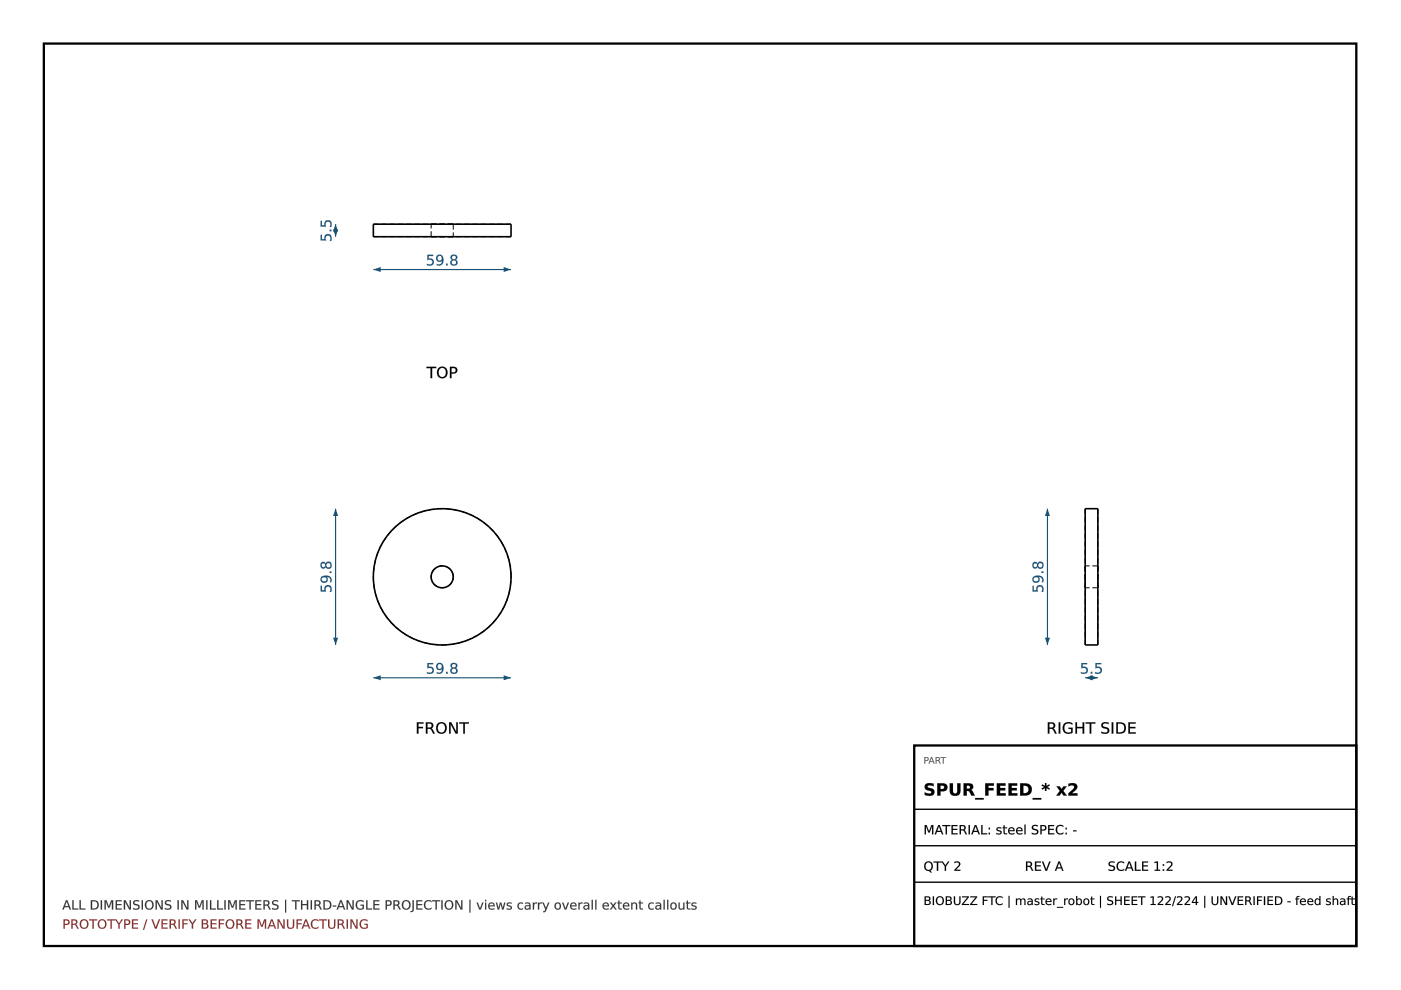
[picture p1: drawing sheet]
<svg xmlns="http://www.w3.org/2000/svg" width="297mm" height="210mm" viewBox="0 0 297 210" stroke-linecap="round" stroke-linejoin="round" font-family="sans-serif">
<path d="M9.3 9.2h278.3v191.4h-278.3z" fill="none" stroke="#000" stroke-width=".49"/>
<g fill="none" stroke="#000" stroke-width=".34">
<path d="M83.4 112.1a14.5 14.5 0 0 1 22.4 2 14.5 14.5 0 0 1-6.4 21.5 14.5 14.5 0 0 1-17.7-5.1 14.5 14.5 0 0 1 1.7-18.4z"/>
<circle cx="93.8" cy="122.3" r="2.33"/>
</g>
<g fill="none" stroke="#000" stroke-width=".21" stroke-dasharray="1.2 .6" stroke-linecap="butt">
<path d="M83.4 112.1a14.5 14.5 0 0 1 22.4 2 14.5 14.5 0 0 1-6.4 21.5 14.5 14.5 0 0 1-17.7-5.1 14.5 14.5 0 0 1 1.7-18.4z"/>
<circle cx="93.8" cy="122.3" r="2.33"/>
</g>
<path d="M79.2 143.7h29.2" fill="none" stroke="#1a5276" stroke-width=".24"/>
<g fill="#1a5276">
<path d="M79.2 143.7l1.5-.5v1z"/>
<path d="M106.8 143.2l1.6 .5-1.6 .5z"/>
<path d="M90.6 140.6h1.2v.2h-.9v.6a.81 .81 0 0 1 1.1 .8 .81 .81 0 0 1-1.2 .7l-.3-.1v-.3a.61 .61 0 0 0 .9 .1 .61 .61 0 0 0 0-.9h-.8zM92.7 140.8a.86 .86 0 0 1 1-.1 .86 .86 0 0 1 .3 1 1 1 0 0 1-.3 1 1 1 0 0 1-1.1 .1v-.3a.72 .72 0 0 0 .8 0 .72 .72 0 0 0 .3-.7 .75 .75 0 0 1-1.1 0 .75 .75 0 0 1 .1-1zM92.7 141.3a.51 .51 0 0 0 1 0 .51 .51 0 0 0-1 0zM94.6 142.5h.3v.3h-.3zM95.8 142.2a.46 .46 0 0 0 .9 0 .46 .46 0 0 0-.9 0zM95.7 140.7a.7 .7 0 0 1 .9-.1 .7 .7 0 0 1 .3 .9l-.4 .1a.7 .7 0 0 1 .4 1.1 .7 .7 0 0 1-1.1 .1 .62 .62 0 0 1-.3-.6 .62 .62 0 0 1 .4-.6l-.4-.3zM95.8 141.1a.41 .41 0 0 0 .8 0 .41 .41 0 0 0-.8 0z"/>
<path d="M90.6 140.6h1.2v.3l-.9-.1v.6a.82 .82 0 0 1 1.1 .8 .82 .82 0 0 1-1.2 .7l-.3-.1v-.3a.59 .59 0 0 0 .9 .1 .59 .59 0 0 0 0-.9h-.8zM90.6 140.6v1.1a.62 .62 0 0 1 .9 0 .62 .62 0 0 1 0 .8 .62 .62 0 0 1-.8 .1l-.2-.1v.3a.87 .87 0 0 0 1.2-.1 .87 .87 0 0 0 .1-1.1l-.4-.2h-.5v-.6h.9v-.2zM92.7 140.7a.87 .87 0 0 1 1 0 .87 .87 0 0 1 .3 1 1.02 1.02 0 0 1-.3 1 1.02 1.02 0 0 1-1.1 .1v-.3a.7 .7 0 0 0 .8 0 .7 .7 0 0 0 .3-.7 .76 .76 0 0 1-1.1 .1 .76 .76 0 0 1 .1-1.2zM92.7 140.8a.73 .73 0 0 0 0 1.1 .73 .73 0 0 0 1-.2 .73 .73 0 0 1-.3 .8 .73 .73 0 0 1-.8 0v.3a1.05 1.05 0 0 0 1.2-.2 1.05 1.05 0 0 0 .2-1.2 .78 .78 0 0 0-.5-.8 .78 .78 0 0 0-.8 .2zM92.7 141.3a.5 .5 0 0 0 1 0 .5 .5 0 0 0-1 0zM92.7 141.3a.55 .55 0 0 1 1.1 0 .55 .55 0 0 1-1.1 0zM94.6 142.4h.3v.5h-.3zM94.6 142.5v.3h.3v-.3zM95.8 142.2a.45 .45 0 0 0 .9 0 .45 .45 0 0 0-.9 0zM95.8 142.2a.48 .48 0 0 1 .9 0 .48 .48 0 0 1-.9 0zM95.7 140.7a.71 .71 0 0 1 .9-.1 .71 .71 0 0 1 .3 .9l-.4 .1a.63 .63 0 0 1 .5 .7 .63 .63 0 0 1-.5 .6 .69 .69 0 0 1-1-.4 .69 .69 0 0 1 .4-.9 .53 .53 0 0 1-.4-.4 .53 .53 0 0 1 .2-.5zM95.7 140.7a.54 .54 0 0 0 .2 1 .66 .66 0 0 0-.4 .8 .66 .66 0 0 0 1 .3 .63 .63 0 0 0 .5-.5 .63 .63 0 0 0-.5-.7 .59 .59 0 0 0 .4-.8 .59 .59 0 0 0-.9-.2zM95.8 141.1a.4 .4 0 0 0 .8 0 .4 .4 0 0 0-.8 0zM95.8 141.2a.45 .45 0 0 1 .9 0 .45 .45 0 0 1-.9 0z"/>
</g>
<path d="M71.2 107.9v28.8" fill="none" stroke="#1a5276" stroke-width=".24"/>
<g fill="#1a5276">
<path d="M71.2 107.9l.5 1.5h-1.1z"/>
<path d="M70.6 135.2h1.1l-.5 1.5z"/>
<path d="M68 124.2h.3v.9h.5a.81 .81 0 0 1 .8-1.1 .81 .81 0 0 1 .7 1.2l-.1 .3h-.3a.61 .61 0 0 0 .1-.9 .61 .61 0 0 0-.9 0v.8h-1.1zM68.1 122.4a1.24 1.24 0 0 1 1.4-.4 1.24 1.24 0 0 1 .8 1.2l-.1 .2h-.3a.71 .71 0 0 0 .1-.8 .71 .71 0 0 0-.8-.3 .75 .75 0 0 1 0 1.1 .75 .75 0 0 1-1 0 .75 .75 0 0 1-.1-1zM68.2 122.9a.55 .55 0 0 0 1.1 0 .55 .55 0 0 0-1.1 0zM69.9 121.2h.4v.3h-.4zM69.2 119.8a.46 .46 0 0 0 .9 0 .46 .46 0 0 0-.9 0zM68.1 119.3l.6-.1 .4 .3a.7 .7 0 0 1 1-.3 .7 .7 0 0 1 .1 1.1 .63 .63 0 0 1-.6 .3 .63 .63 0 0 1-.5-.5 .63 .63 0 0 1-1 .3 .63 .63 0 0 1-.1-.9zM68.1 119.9a.45 .45 0 0 0 .9 0 .45 .45 0 0 0-.9 0z"/>
<path d="M68 124.2h.3v.9h.5a.83 .83 0 0 1 .8-1.1 .83 .83 0 0 1 .7 1.2l-.1 .3h-.3a.59 .59 0 0 0 .1-.9 .59 .59 0 0 0-.9 0l.1 .8h-1.2zM68 124.2v1.2h1.1a.61 .61 0 0 1 0-.9 .61 .61 0 0 1 .9 0 .61 .61 0 0 1 0 .9l-.1 .1h.3a.87 .87 0 0 0-.1-1.1 .87 .87 0 0 0-1.1-.1l-.2 .3v.5h-.6l.1-.9zM68.1 122.4a1.25 1.25 0 0 1 1.4-.4 1.25 1.25 0 0 1 .8 1.2l-.1 .3-.3-.1a.69 .69 0 0 0 0-.8 .69 .69 0 0 0-.7-.3 .68 .68 0 0 1-.1 1.2 .79 .79 0 0 1-.9-.1 .79 .79 0 0 1-.1-1zM68.1 122.4a.74 .74 0 0 0 .1 1 .74 .74 0 0 0 1-.1 .74 .74 0 0 0 0-1 .72 .72 0 0 1 .8 .3 .72 .72 0 0 1-.1 .8h.3a1.04 1.04 0 0 0-.2-1.2 1.04 1.04 0 0 0-1.2-.1zM68.3 122.9a.49 .49 0 0 0 .9 0 .49 .49 0 0 0-.9 0zM68.2 122.8a.55 .55 0 0 1 1.1 0 .55 .55 0 0 1-1.1 0zM69.9 121.1h.4v.4h-.4zM69.9 121.2v.3h.4v-.3zM69.2 119.8a.45 .45 0 0 0 .9 0 .45 .45 0 0 0-.9 0zM69.2 119.8a.48 .48 0 0 1 .9 0 .48 .48 0 0 1-.9 0zM68.1 119.3a.54 .54 0 0 1 .6-.2 .54 .54 0 0 1 .4 .4 .63 .63 0 0 1 .5-.5 .63 .63 0 0 1 .7 .4 .72 .72 0 0 1-.2 1.1 .72 .72 0 0 1-1.1-.3l.1-.1a.56 .56 0 0 1-.6 .5 .56 .56 0 0 1-.5-.5zM68.1 119.3a.65 .65 0 0 0-.1 1 .65 .65 0 0 0 1 0v-.2a.66 .66 0 0 0 1.1 .3 .66 .66 0 0 0 0-1.1 .66 .66 0 0 0-1.1 .2l-.3-.3zM68.2 119.9a.4 .4 0 0 0 .8 0 .4 .4 0 0 0-.8 0zM68.2 119.9a.42 .42 0 0 1 .8 0 .42 .42 0 0 1-.8 0z"/>
</g>
<g fill="#000">
<path d="M88.4 153.1h1.4v.3h-1.1v.7h1v.3h-1v1.1h-.3zM90.3 153.1h.7a.67 .67 0 0 1 .8 .5 .67 .67 0 0 1-.3 .8l.7 1.1h-.4l-.4-.8-.4-.2h-.4v1h-.3zM90.6 153.4v.9h.4a.43 .43 0 0 0 .5-.5 .43 .43 0 0 0-.5-.4zM93 153.6a.95 .95 0 0 0-.1 1.2 .95 .95 0 0 0 1.1 .4 .96 .96 0 0 0 .4-1.2 .96 .96 0 0 0-1.2-.5zM92.4 154.3a1.2 1.2 0 0 1 2.4 0 1.2 1.2 0 0 1-2.4 0zM95.2 153.1h.5l1 2.1v-2.1h.4v2.4h-.5l-1.1-2v2h-.3zM97.4 153.1h2v.3h-.8v2.1h-.4v-2.1h-.8z"/>
<path d="M88.4 153.1h1.4v.3h-1.1v.7h1v.3h-1v1.2h-.3zM88.4 153.1v2.4h.3v-1.1h1v-.3h-1v-.7h1.1v-.3zM90.3 153.1h.7a.69 .69 0 0 1 .9 .5 .69 .69 0 0 1-.4 .8l.3 .3 .4 .9h-.4l-.5-1-.7-.1v1.1h-.3zM90.3 153.1v2.4h.3v-1l.7 .1 .5 .9h.4l-.5-.8-.3-.3a.65 .65 0 0 0 .4-.8 .65 .65 0 0 0-.8-.4zM90.6 153.4v.9l.4-.1a.41 .41 0 0 0 .5-.4 .41 .41 0 0 0-.5-.4zM90.6 153.4a.72 .72 0 0 1 .9 .2v.2a.42 .42 0 0 1-.5 .5h-.4zM93 153.6a.93 .93 0 0 0-.1 1.2 .93 .93 0 0 0 1.1 .4 .95 .95 0 0 0 .3-1.2 .95 .95 0 0 0-1.1-.5zM93 153.6a.85 .85 0 0 1 1.1-.1 .85 .85 0 0 1 .3 1.1 .79 .79 0 0 1-1 .7 .79 .79 0 0 1-.6-1zM92.4 154.3a1.22 1.22 0 0 1 2.4 0 1.22 1.22 0 0 1-2.4 0zM92.4 154.3a1.2 1.2 0 0 0 2.4 0 1.2 1.2 0 0 0-2.4 0zM95.2 153.1h.5l1 2.1v-2.1h.4v2.5h-.5l-1.1-2.1 .1 2.1h-.4zM95.2 153.1v2.4h.3l.1-2 1 2h.5v-2.4h-.4v2.1l-1-2.1zM97.4 153.1h2v.3h-.8v2.2h-.4v-2.2h-.8zM97.4 153.1v.3h.8v2.1h.4l-.1-2.1h.9v-.3z"/>
</g>
<path d="M79.2 47.5h29.2v2.7h-29.2z" fill="none" stroke="#000" stroke-width=".34"/>
<path d="M91.4 47.5h4.7M91.4 50.2h4.7M91.4 50.2v-2.7M96.1 47.5h-4.7M96.1 50.2h-4.7M96.1 47.5v2.7M108.4 47.5h-29.2M108.4 50.2h-29.2" fill="none" stroke="#000" stroke-width=".21" stroke-dasharray="1.2 .6" stroke-linecap="butt"/>
<path d="M79.2 57.1h29.2" fill="none" stroke="#1a5276" stroke-width=".24"/>
<g fill="#1a5276">
<path d="M79.2 57.1l1.5-.5v1.1z"/>
<path d="M106.8 56.6l1.6 .5-1.6 .6z"/>
<path d="M90.6 54h1.2v.3h-.9v.5a.81 .81 0 0 1 1.1 .8 .81 .81 0 0 1-1.2 .7l-.3-.1v-.3a.61 .61 0 0 0 .9 .1 .61 .61 0 0 0 0-.9l-.8 .1zM92.7 54.2a.86 .86 0 0 1 1-.1 .86 .86 0 0 1 .3 1.1 1 1 0 0 1-.3 .9 1 1 0 0 1-1.1 .1v-.2a.72 .72 0 0 0 .8 0 .72 .72 0 0 0 .3-.8 .75 .75 0 0 1-1.1 .1 .75 .75 0 0 1 .1-1.1zM92.7 54.8a.51 .51 0 0 0 1 0 .51 .51 0 0 0-1 0zM94.6 55.9h.3v.4h-.3zM95.8 55.7a.46 .46 0 0 0 .9 0 .46 .46 0 0 0-.9 0zM95.7 54.1a.7 .7 0 0 1 .9-.1 .7 .7 0 0 1 .3 .9l-.4 .2a.7 .7 0 0 1 .4 1 .7 .7 0 0 1-1.1 .1 .62 .62 0 0 1-.3-.6 .62 .62 0 0 1 .4-.5l-.4-.4zM95.8 54.6a.41 .41 0 0 0 .8 0 .41 .41 0 0 0-.8 0z"/>
<path d="M90.6 54h1.2v.3h-.9v.5a.82 .82 0 0 1 1.1 .8 .82 .82 0 0 1-1.2 .7l-.3-.1v-.3a.59 .59 0 0 0 .9 .1 .59 .59 0 0 0 0-.9l-.8 .1zM90.6 54v1.2a.62 .62 0 0 1 .9-.1 .62 .62 0 0 1 0 .9 .62 .62 0 0 1-.8 0l-.2-.1v.3a.87 .87 0 0 0 1.2-.1 .87 .87 0 0 0 .1-1.1l-.4-.2-.5 .1v-.6h.9v-.3zM92.7 54.2a.87 .87 0 0 1 1-.1 .87 .87 0 0 1 .3 1.1 1.02 1.02 0 0 1-.3 .9 1.02 1.02 0 0 1-1.1 .1v-.3a.7 .7 0 0 0 .8 .1 .7 .7 0 0 0 .3-.8v.1a.76 .76 0 0 1-1.1 0 .76 .76 0 0 1 .1-1.1zM92.7 54.2a.73 .73 0 0 0 0 1.1 .73 .73 0 0 0 1-.1 .73 .73 0 0 1-.3 .8 .73 .73 0 0 1-.8 0v.2a1.05 1.05 0 0 0 1.2-.2 1.05 1.05 0 0 0 .2-1.2 .78 .78 0 0 0-.5-.7 .78 .78 0 0 0-.8 .1zM92.7 54.8a.5 .5 0 0 0 1 0 .5 .5 0 0 0-1 0zM92.7 54.8a.55 .55 0 0 1 1.1 0 .55 .55 0 0 1-1.1 0zM94.6 55.9h.3v.4h-.3zM94.6 55.9v.4h.3v-.4zM95.8 55.7a.45 .45 0 0 0 .9 0 .45 .45 0 0 0-.9 0zM95.8 55.7a.48 .48 0 0 1 .9 0 .48 .48 0 0 1-.9 0zM95.7 54.1a.71 .71 0 0 1 .9-.1 .71 .71 0 0 1 .3 .9l-.4 .2a.63 .63 0 0 1 .5 .6 .63 .63 0 0 1-.5 .6 .69 .69 0 0 1-1-.3 .69 .69 0 0 1 .4-.9 .53 .53 0 0 1-.4-.4 .53 .53 0 0 1 .2-.6zM95.7 54.2a.54 .54 0 0 0 .2 .9 .66 .66 0 0 0-.4 .9 .66 .66 0 0 0 1 .3 .63 .63 0 0 0 .5-.6 .63 .63 0 0 0-.5-.6 .59 .59 0 0 0 .4-.8 .59 .59 0 0 0-.9-.3zM95.8 54.6a.4 .4 0 0 0 .8 0 .4 .4 0 0 0-.8 0zM95.8 54.6a.45 .45 0 0 1 .9 0 .45 .45 0 0 1-.9 0z"/>
</g>
<path d="M71.2 47.5v2.7" fill="none" stroke="#1a5276" stroke-width=".24"/>
<g fill="#1a5276">
<path d="M71.2 47.5l.5 1.6h-1.1z"/>
<path d="M70.6 48.6h1.1l-.5 1.6z"/>
<path d="M68 49.8h.3v.9h.5a.81 .81 0 0 1 .8-1.1 .81 .81 0 0 1 .7 1.2l-.1 .3h-.3a.61 .61 0 0 0 .1-.9 .61 .61 0 0 0-.9 0v.8h-1.1zM69.9 48.7h.4v.3h-.4zM68 46.8h.3v1h.5a.81 .81 0 0 1 .8-1.1 .81 .81 0 0 1 .7 1.1l-.1 .3h-.3a.61 .61 0 0 0 .1-.9 .61 .61 0 0 0-.9 0v.8h-1.1z"/>
<path d="M68 49.8h.3v.9h.5a.83 .83 0 0 1 .8-1.1 .83 .83 0 0 1 .7 1.2l-.1 .3h-.3a.59 .59 0 0 0 .1-.9 .59 .59 0 0 0-.9 0l.1 .8h-1.2zM68 49.8v1.2h1.1a.61 .61 0 0 1 0-.9 .61 .61 0 0 1 .9 0 .61 .61 0 0 1 0 .8l-.1 .2h.3a.87 .87 0 0 0-.1-1.2 .87 .87 0 0 0-1.1 0l-.2 .3v.5h-.6l.1-.9zM69.9 48.7h.4v.3h-.4zM69.9 48.7v.3h.4v-.3zM68 46.8h.3v1h.5a.83 .83 0 0 1 .8-1.2 .83 .83 0 0 1 .7 1.2l-.1 .3h-.3a.59 .59 0 0 0 .1-.9 .59 .59 0 0 0-.9 0l.1 .8h-1.2zM68 46.8v1.2h1.1a.61 .61 0 0 1 0-.8 .61 .61 0 0 1 .9-.1 .61 .61 0 0 1 0 .9l-.1 .1h.3a.87 .87 0 0 0-.1-1.1 .87 .87 0 0 0-1.1-.1l-.2 .4v.5h-.6l.1-1z"/>
</g>
<g fill="#000">
<path d="M90.4 77.8h2.1v.2h-.9v2.2h-.3v-2.2h-.9zM93.2 78.3a.95 .95 0 0 0-.1 1.1 .95 .95 0 0 0 1.1 .4 .96 .96 0 0 0 .3-1.2 .96 .96 0 0 0-1.1-.5zM92.6 78.9a1.2 1.2 0 0 1 2.4 0 1.2 1.2 0 0 1-2.4 0zM95.7 78v.9h.4a.45 .45 0 0 0 .5-.4 .45 .45 0 0 0-.5-.5zM95.4 77.8h.7a.72 .72 0 0 1 .9 .7 .72 .72 0 0 1-.9 .7h-.4v1h-.3z"/>
<path d="M90.4 77.8h2.1v.3l-.9-.1v2.2h-.3v-2.2l-.9 .1zM90.4 77.8v.2h.9v2.2h.3v-2.2h.9v-.2zM93.2 78.3a.93 .93 0 0 0-.1 1.1 .93 .93 0 0 0 1.1 .4 .95 .95 0 0 0 .3-1.2 .95 .95 0 0 0-1.1-.5zM93.2 78.2a.85 .85 0 0 1 1.1 0 .85 .85 0 0 1 .2 1.1 .79 .79 0 0 1-.9 .7 .79 .79 0 0 1-.6-1zM92.5 78.9a1.25 1.25 0 0 1 2.5 0 1.25 1.25 0 0 1-2.5 0zM92.6 78.9a1.2 1.2 0 0 0 2.4 0 1.2 1.2 0 0 0-2.4 0zM95.7 78v.9h.4a.43 .43 0 0 0 .5-.4 .43 .43 0 0 0-.5-.4zM95.7 78h.4a.47 .47 0 0 1 .5 .5 .47 .47 0 0 1-.5 .5h-.4zM95.4 77.8h.7a.74 .74 0 0 1 .9 .7 .74 .74 0 0 1-.9 .7h-.4v1h-.3zM95.4 77.8v2.4h.3v-1a.85 .85 0 0 0 1.2-.9l-.3-.4z"/>
</g>
<path d="M230.1 107.9h2.7v28.8h-2.7z" fill="none" stroke="#000" stroke-width=".34"/>
<path d="M230.1 107.9v28.8M230.1 120v2.3M232.8 107.9v28.8M232.8 120v2.3M232.8 120h-2.7M230.1 122.3v2.3M230.1 124.6v-4.6M232.8 122.3v2.3M232.8 124.6v-4.6M232.8 124.6h-2.7" fill="none" stroke="#000" stroke-width=".21" stroke-dasharray="1.2 .6" stroke-linecap="butt"/>
<path d="M230.1 143.7h2.7" fill="none" stroke="#1a5276" stroke-width=".24"/>
<g fill="#1a5276">
<path d="M230.1 143.7l1.5-.5v1z"/>
<path d="M231.2 143.2l1.6 .5-1.6 .5z"/>
<path d="M229.3 140.6h1.2v.2h-.9v.6a.81 .81 0 0 1 1.1 .8 .81 .81 0 0 1-1.2 .7l-.3-.1v-.3a.61 .61 0 0 0 .9 .1 .61 .61 0 0 0 0-.9h-.8zM231.3 142.5h.3v.3h-.3zM232.3 140.6h1.2v.2h-1v.6a.81 .81 0 0 1 1.1 .8 .81 .81 0 0 1-1.1 .7l-.3-.1v-.3a.61 .61 0 0 0 .9 .1 .61 .61 0 0 0 0-.9h-.8z"/>
<path d="M229.3 140.6h1.2v.3l-.9-.1v.6a.82 .82 0 0 1 1.1 .8 .82 .82 0 0 1-1.2 .7l-.3-.1v-.3a.59 .59 0 0 0 .9 .1 .59 .59 0 0 0 0-.9h-.8zM229.3 140.6v1.1a.62 .62 0 0 1 .9 0 .62 .62 0 0 1 0 .8 .62 .62 0 0 1-.9 .1l-.1-.1v.3a.87 .87 0 0 0 1.1-.1 .87 .87 0 0 0 .1-1.1l-.3-.2h-.6v-.6h1v-.2zM231.2 142.4h.4v.5h-.4zM231.3 142.5v.3h.3v-.3zM232.2 140.6h1.3v.3l-1-.1v.6a.82 .82 0 0 1 1.2 .8 .82 .82 0 0 1-1.2 .7l-.4-.1 .1-.3a.59 .59 0 0 0 .8 .1 .59 .59 0 0 0 0-.9h-.8zM232.3 140.6v1.1a.62 .62 0 0 1 .8 0 .62 .62 0 0 1 .1 .8 .62 .62 0 0 1-.9 .1l-.1-.1v.3a.87 .87 0 0 0 1.1-.1 .87 .87 0 0 0 .1-1.1l-.4-.2h-.5v-.6h1v-.2z"/>
</g>
<path d="M222.1 107.9v28.8" fill="none" stroke="#1a5276" stroke-width=".24"/>
<g fill="#1a5276">
<path d="M222.1 107.9l.5 1.5h-1.1z"/>
<path d="M221.5 135.2h1.1l-.5 1.5z"/>
<path d="M218.9 124.2h.3v.9h.5a.81 .81 0 0 1 .8-1.1 .81 .81 0 0 1 .7 1.2l-.1 .3h-.3a.61 .61 0 0 0 .1-.9 .61 .61 0 0 0-.9 0l.1 .8h-1.2zM219 122.4a1.24 1.24 0 0 1 1.4-.4 1.24 1.24 0 0 1 .8 1.2v.2h-.3a.71 .71 0 0 0 0-.8 .71 .71 0 0 0-.7-.3 .75 .75 0 0 1 0 1.1 .75 .75 0 0 1-1.1 0 .75 .75 0 0 1-.1-1zM219.2 122.9a.51 .51 0 0 0 1 0 .51 .51 0 0 0-1 0zM220.8 121.2h.4v.3h-.4zM220.1 119.8a.46 .46 0 0 0 .9 0 .46 .46 0 0 0-.9 0zM219 119.3l.7-.1 .3 .3a.7 .7 0 0 1 1-.3 .7 .7 0 0 1 .2 1.1 .63 .63 0 0 1-.7 .3 .63 .63 0 0 1-.5-.5 .63 .63 0 0 1-.9 .3 .63 .63 0 0 1-.1-.9zM219.1 119.9a.41 .41 0 0 0 .8 0 .41 .41 0 0 0-.8 0z"/>
<path d="M218.9 124.2h.3v.9h.5a.83 .83 0 0 1 .8-1.1 .83 .83 0 0 1 .7 1.2v.3h-.4a.59 .59 0 0 0 .1-.9 .59 .59 0 0 0-.9 0l.1 .8h-1.2zM218.9 124.2v1.2h1.2a.61 .61 0 0 1-.1-.9 .61 .61 0 0 1 .9 0 .61 .61 0 0 1 0 .9l-.1 .1h.3a.87 .87 0 0 0 0-1.1 .87 .87 0 0 0-1.2-.1l-.2 .3 .1 .5h-.6v-.9zM219 122.4a1.25 1.25 0 0 1 1.4-.4 1.25 1.25 0 0 1 .8 1.2v.3l-.3-.1a.69 .69 0 0 0 0-.8 .69 .69 0 0 0-.7-.3 .68 .68 0 0 1-.1 1.2 .79 .79 0 0 1-1-.1 .79 .79 0 0 1-.1-1zM219 122.4a.74 .74 0 0 0 .1 1 .74 .74 0 0 0 1.1-.1 .74 .74 0 0 0-.1-1 .72 .72 0 0 1 .8 .3 .72 .72 0 0 1 0 .8h.2a1.04 1.04 0 0 0-.2-1.2 1.04 1.04 0 0 0-1.2-.1zM219.2 122.9a.5 .5 0 0 0 1 0 .5 .5 0 0 0-1 0zM219.2 122.8a.52 .52 0 0 1 1 0 .52 .52 0 0 1-1 0zM220.8 121.1h.4v.4h-.4zM220.8 121.2v.3h.4v-.3zM220.1 119.8a.45 .45 0 0 0 .9 0 .45 .45 0 0 0-.9 0zM220.1 119.8a.5 .5 0 0 1 1 0 .5 .5 0 0 1-1 0zM219 119.3a.54 .54 0 0 1 .6-.2 .54 .54 0 0 1 .4 .4 .63 .63 0 0 1 .5-.5 .63 .63 0 0 1 .7 .4 .72 .72 0 0 1-.2 1.1 .72 .72 0 0 1-1-.3v-.1a.56 .56 0 0 1-.6 .5 .56 .56 0 0 1-.5-.5zM219.1 119.3a.65 .65 0 0 0-.1 1 .65 .65 0 0 0 .9 0l.1-.2a.66 .66 0 0 0 1 .3 .66 .66 0 0 0 0-1.1 .66 .66 0 0 0-1 .2l-.4-.3zM219.1 119.9a.4 .4 0 0 0 .8 0 .4 .4 0 0 0-.8 0zM219.1 119.9a.42 .42 0 0 1 .8 0 .42 .42 0 0 1-.8 0z"/>
</g>
<g fill="#000">
<path d="M222.2 153.1h.7a.67 .67 0 0 1 .8 .5 .67 .67 0 0 1-.4 .8l.7 1.1h-.3l-.4-.8-.5-.2h-.3v1h-.3zM222.5 153.4v.9h.4a.43 .43 0 0 0 .5-.5 .43 .43 0 0 0-.5-.4zM224.5 153.1h.3v2.4h-.3zM225.6 153.4a1.51 1.51 0 0 1 1.8-.1v.4a.99 .99 0 0 0-1.4-.1 .99 .99 0 0 0-.2 1.3 .99 .99 0 0 0 1.3 .3v-.6h-.5v-.3h.8v1a1.3 1.3 0 0 1-1.8-.1 1.3 1.3 0 0 1 0-1.8zM228 153.1h.3v1h1.2v-1h.4v2.4h-.4v-1.1h-1.2v1.1h-.3zM230.2 153.1h2v.3h-.8v2.1h-.4v-2.1h-.8zM233.7 153.3l1-.2 .3 .1v.3a.82 .82 0 0 0-1.2 .3l.1 .2a1.3 1.3 0 0 1 1.3 .9 1.1 1.1 0 0 1-1.7 .5v-.3a.74 .74 0 0 0 .8 .3 .74 .74 0 0 0 .5-.6l-.1-.2a1.34 1.34 0 0 1-1.2-.8zM235.7 153.1h.3v2.4h-.3zM237 153.4v1.9a1 1 0 0 0 1.4-1 1 1 0 0 0-1.4-.9zM236.7 153.1h.7a1.21 1.21 0 0 1 1.3 1.2 1.21 1.21 0 0 1-1.3 1.2h-.7zM239.2 153.1h1.6v.3h-1.2v.7h1.1v.3h-1.1v.9h1.2v.2h-1.6z"/>
<path d="M222.1 153.1h.8a.69 .69 0 0 1 .8 .5 .69 .69 0 0 1-.4 .8l.3 .3 .5 .9h-.4l-.6-1-.6-.1v1.1h-.4zM222.2 153.1v2.4h.3v-1l.7 .1 .5 .9h.3l-.4-.8-.3-.3a.65 .65 0 0 0 .4-.8 .65 .65 0 0 0-.8-.4zM222.5 153.4v.9l.4-.1a.41 .41 0 0 0 .5-.4 .41 .41 0 0 0-.5-.4zM222.5 153.4a.72 .72 0 0 1 .9 .2v.2a.42 .42 0 0 1-.5 .5h-.4zM224.5 153.1h.3v2.5h-.3zM224.5 153.1v2.4h.3v-2.4zM225.6 153.4a1.5 1.5 0 0 1 1.8-.1v.4a.98 .98 0 0 0-1.4-.1 .98 .98 0 0 0-.2 1.3 .98 .98 0 0 0 1.3 .3v-.6h-.6v-.3h.9v1a1.32 1.32 0 0 1-1.8-.1 1.32 1.32 0 0 1 0-1.8zM225.6 153.4a1.29 1.29 0 0 0 0 1.8 1.29 1.29 0 0 0 1.8 .1v-1h-.8v.3l.5-.1v.7a.99 .99 0 0 1-1.3-.3 .99 .99 0 0 1 .2-1.3 .99 .99 0 0 1 1.4 .1v-.4a1.57 1.57 0 0 0-1.8 .1zM228 153.1h.4v1h1.1v-1h.4v2.5h-.4v-1.2h-1.2l.1 1.2h-.4zM228 153.1v2.4h.3v-1.1h1.3l-.1 1.1h.4v-2.4h-.4l.1 1h-1.3v-1zM230.2 153.1h2v.3h-.8v2.2h-.4v-2.2h-.8zM230.2 153.1v.3h.9l-.1 2.1h.4v-2.1h.8v-.3zM233.7 153.3l.4-.2 .8 .1h.2v.4a.87 .87 0 0 0-1.3 .2l.1 .2 .6 .2a.76 .76 0 0 1 .7 .9 .76 .76 0 0 1-1.1 .5l-.6-.1v-.4a.72 .72 0 0 0 .8 .3 .72 .72 0 0 0 .5-.6l-.4-.3a.72 .72 0 0 1-.8-.4 .72 .72 0 0 1 .1-.8zM233.7 153.3a.64 .64 0 0 0-.1 .7 .64 .64 0 0 0 .6 .4 .5 .5 0 0 1 .7 .6 .5 .5 0 0 1-.8 .3l-.6-.2v.3a1.09 1.09 0 0 0 1.7-.5 .82 .82 0 0 0-.9-.7l-.3-.1a.44 .44 0 0 1-.1-.6 .44 .44 0 0 1 .6-.1l.6 .1-.1-.3h-.3zM235.7 153.1h.3v2.5h-.3zM235.7 153.1v2.4h.3v-2.4zM237 153.4v1.9a.98 .98 0 0 0 1.4-1 .98 .98 0 0 0-1.4-.9zM237 153.4a1.01 1.01 0 0 1 1.4 .9 1.01 1.01 0 0 1-1.4 1zM236.7 153.1a1.7 1.7 0 0 1 2 .7 1.21 1.21 0 0 1-.1 1.3 1.21 1.21 0 0 1-1.2 .5h-.7zM236.7 153.1v2.4h.7a1.19 1.19 0 0 0 1.3-1.2 1.19 1.19 0 0 0-1.3-1.1zM239.2 153.1h1.6v.3h-1.2v.7h1.1v.3h-1.1v.9h1.2v.3h-1.6zM239.2 153.1v2.4h1.6v-.2h-1.3v-.9h1.2v-.3h-1.2v-.7h1.3v-.3z"/>
</g>
<g fill="#333">
<path d="M14.1 191.1l-.3 1h.7zM14 190.9h.3l.8 1.9h-.3l-.2-.5h-.9l-.2 .5h-.3zM15.3 190.9h.3v1.7h1v.2h-1.3zM16.9 190.9h.2v1.7h1v.2h-1.2zM19.5 191.1v1.5a.82 .82 0 0 0 1.1-.7 .82 .82 0 0 0-1.1-.8zM19.3 190.9h.5a.99 .99 0 0 1 1.1 1 .99 .99 0 0 1-1.1 .9h-.5zM21.4 190.9h.2v1.9h-.2zM22.2 190.9h.4l.5 1.3 .5-1.3h.4v1.9h-.3v-1.7l-.5 1.4h-.3l-.5-1.4v1.7h-.2zM24.5 190.9h1.3v.2h-1v.6h.9v.2h-.9v.7h1v.2h-1.3zM26.3 190.9h.3l.9 1.6v-1.6h.3v1.9h-.4l-.9-1.6v1.6h-.2zM28.4 191l.8-.1h.3v.3a.51 .51 0 0 0-.6-.2 .51 .51 0 0 0-.3 .6 .96 .96 0 0 1 1 .9 1 1 0 0 1-1.4 .3v-.3a.64 .64 0 0 0 1.1-.3l-.1-.1a.97 .97 0 0 1-1-.9zM30 190.9h.3v1.9h-.3zM31.2 191.3a.78 .78 0 0 0-.1 .9 .78 .78 0 0 0 .9 .4 .76 .76 0 0 0 .3-1.1 .76 .76 0 0 0-1.1-.2zM30.7 191.8a.99 .99 0 0 1 1.9 0 .99 .99 0 0 1-1.9 0zM33 190.9h.4l.8 1.6v-1.6h.3v1.9h-.4l-.8-1.6v1.6h-.3zM35.1 191l.8-.1h.3v.3a.51 .51 0 0 0-.6-.2 .51 .51 0 0 0-.3 .6 .96 .96 0 0 1 1 .9 1 1 0 0 1-1.3 .3v-.3a.64 .64 0 0 0 1-.3v-.1a.97 .97 0 0 1-1-.9zM37.6 190.9h.3v1.9h-.3zM38.4 190.9h.4l.9 1.6v-1.6h.3v1.9h-.4l-.9-1.6v1.6h-.3zM41.4 190.9h.4l.5 1.3 .5-1.3h.4v1.9h-.3v-1.7l-.5 1.4h-.3l-.5-1.4v1.7h-.2zM43.7 190.9h.3v1.9h-.3zM44.5 190.9h.3v1.7h1v.2h-1.3zM46 190.9h.3v1.7h1v.2h-1.3zM47.6 190.9h.2v1.9h-.2zM48.4 190.9h.4l.5 1.3 .5-1.3h.4v1.9h-.3v-1.7l-.5 1.4h-.2l-.6-1.4v1.7h-.2zM50.7 190.9h1.3v.2h-1v.6h1v.2h-1v.7h1v.2h-1.3zM52.2 190.9h1.7v.2h-.7v1.7h-.3v-1.7h-.7zM54.1 190.9h1.3v.2h-1v.6h.9v.2h-.9v.7h1v.2h-1.3zM55.9 190.9h.6a.55 .55 0 0 1 .6 .3 .55 .55 0 0 1-.3 .7l.6 .9h-.3l-.3-.6-.4-.2h-.3v.8h-.2zM56.1 191.1v.7h.4a.35 .35 0 0 0 .4-.4 .35 .35 0 0 0-.4-.3zM57.9 191l.8-.1h.3v.3a.51 .51 0 0 0-.7-.2 .51 .51 0 0 0-.3 .6 .96 .96 0 0 1 1 .9 1 1 0 0 1-1.3 .3v-.3a.64 .64 0 0 0 1.1-.3l-.1-.1a.97 .97 0 0 1-1-.9zM60.4 190.8h.3v2.7h-.3zM61.9 190.9h1.7v.2h-.7v1.7h-.3v-1.7h-.7zM63.8 190.9h.3v.8h1v-.8h.2v1.9h-.2v-.9h-1v.9h-.3zM65.9 190.9h.2v1.9h-.2zM66.7 190.9h.6a.55 .55 0 0 1 .6 .3 .55 .55 0 0 1-.3 .7l.6 .9h-.3l-.3-.6-.4-.2h-.2v.8h-.3zM67 191.1v.7h.3a.35 .35 0 0 0 .4-.4 .35 .35 0 0 0-.4-.3zM68.9 191.1v1.5a.82 .82 0 0 0 1.1-.7 .82 .82 0 0 0-1.1-.8zM68.6 190.9h.5a.99 .99 0 0 1 1.2 1 .99 .99 0 0 1-1.2 .9h-.5zM70.6 192h.7v.2h-.7zM72.3 191.1l-.4 1h.7zM72.1 190.9h.3l.8 1.9h-.3l-.2-.5h-.9l-.2 .5h-.2zM73.5 190.9h.3l.9 1.6v-1.6h.3v1.9h-.4l-.9-1.6v1.6h-.2zM75.7 191.1l.4-.2 .5-.1 .5 .2v.3a.81 .81 0 0 0-1.1-.1 .81 .81 0 0 0-.2 1.1 .81 .81 0 0 0 1.1 .3v-.6h-.5v-.2h.8v.9a1.07 1.07 0 0 1-1.5-.1 1.07 1.07 0 0 1 0-1.5zM77.6 190.9h.3v1.7h1v.2h-1.3zM79.2 190.9h1.2v.2h-1v.6h1v.2h-1v.7h1.1v.2h-1.3zM82 191.1v.7h.4a.37 .37 0 0 0 .4-.3 .37 .37 0 0 0-.4-.4zM81.8 190.9h.6a.6 .6 0 0 1 .7 .6 .6 .6 0 0 1-.7 .6h-.4v.7h-.2zM83.4 190.9h.6a.55 .55 0 0 1 .7 .3 .55 .55 0 0 1-.3 .7l.6 .9h-.3l-.4-.6-.3-.2h-.3v.8h-.3zM83.7 191.1v.7h.3a.35 .35 0 0 0 .4-.4 .35 .35 0 0 0-.4-.3zM85.7 191.3a.78 .78 0 0 0-.2 .9 .78 .78 0 0 0 1 .4 .76 .76 0 0 0 .2-1.1 .76 .76 0 0 0-1-.2zM85.1 191.8a1 1 0 0 1 2 0 1 1 0 0 1-2 0zM87.5 190.9h.2v2l-.2 .4-.4 .1v-.2l.3-.3zM88.3 190.9h1.2v.2h-1v.6h1v.2h-1v.7h1.1v.2h-1.3zM90.1 191.1l.5-.2 .4-.1 .5 .2v.3a.78 .78 0 0 0-1.1 0 .78 .78 0 0 0 0 1.1 .78 .78 0 0 0 1.1 0v.3a1.04 1.04 0 0 1-1.4-.2 1.04 1.04 0 0 1 0-1.4zM91.6 190.9h1.7v.2h-.7v1.7h-.3v-1.7h-.7zM93.6 190.9h.2v1.9h-.2zM94.7 191.3a.78 .78 0 0 0-.1 .9 .78 .78 0 0 0 .9 .4 .76 .76 0 0 0 .3-1.1 .76 .76 0 0 0-1.1-.2zM94.2 191.8a1 1 0 0 1 2 0 1 1 0 0 1-2 0zM96.5 190.9h.4l.9 1.6v-1.6h.2v1.9h-.3l-.9-1.6v1.6h-.3zM99.5 190.8h.3v2.7h-.3zM101 191.4h.3l.5 1.2 .4-1.2h.3l-.6 1.4h-.3zM102.8 191.4h.3v1.4h-.3zM102.8 190.8h.3v.3h-.3zM103.7 191.5a.69 .69 0 0 1 .8-.1 .69 .69 0 0 1 .4 .8h-1.1a.67 .67 0 0 0 1 .3v.3a.84 .84 0 0 1-1.1-.1 .84 .84 0 0 1 0-1.2zM103.9 191.7l-.1 .3h.8l-.2-.4zM105.1 191.4h.3l.3 1.1 .3-1.1h.3l.3 1.1 .3-1.1h.2l-.3 1.4h-.3l-.4-1.2-.3 1.2h-.3zM107.6 191.4h.8l.1 .2a.41 .41 0 0 0-.5-.1 .41 .41 0 0 0-.3 .4 .61 .61 0 0 1 .6 .2 .61 .61 0 0 1 .1 .7h-.8h-.2v-.3a.53 .53 0 0 0 .9-.1l-.1-.1a.6 .6 0 0 1-.6-.2 .6 .6 0 0 1 0-.7zM109.9 191.5l.7-.2 .3 .1v.3a.58 .58 0 0 0-.8 0 .58 .58 0 0 0 0 .8 .58 .58 0 0 0 .8 .1v.2a.8 .8 0 0 1-1.1-.2 .8 .8 0 0 1 .1-1.1zM111.6 192.2l-.1 .1a.36 .36 0 0 0 .3 .4 .36 .36 0 0 0 .4-.3v-.3zM111.3 191.4a.73 .73 0 0 1 1.2 .6v.8h-.3v-.2a.53 .53 0 0 1-.6 .3 .53 .53 0 0 1-.4-.6 .53 .53 0 0 1 .7-.4h.3a.53 .53 0 0 0-.3-.4 .53 .53 0 0 0-.6 .2zM113 191.4h.2v.2l.2-.2 .5-.1v.3a.44 .44 0 0 0-.5 0 .44 .44 0 0 0-.2 .5v.7h-.2zM114.1 191.4h.2v.2l.2-.2 .4-.1v.3a.44 .44 0 0 0-.4 0 .44 .44 0 0 0-.2 .5v.7h-.2zM115 191.4h.3l.4 1.1 .5-1.1h.3l-.8 1.8-.2 .2h-.4v-.2h.4l.1-.4zM117.9 191.7a.5 .5 0 0 0 0 .7 .5 .5 0 0 0 .7 0 .51 .51 0 0 0 0-.6 .51 .51 0 0 0-.7-.1zM117.5 192.1a.75 .75 0 0 1 1.5 0 .75 .75 0 0 1-1.5 0zM119.2 191.4h.2l.5 1.2 .5-1.2h.2l-.5 1.4h-.4zM121.1 191.5a.69 .69 0 0 1 .8-.1 .69 .69 0 0 1 .3 .8h-1.1a.67 .67 0 0 0 1.1 .3v.3a.84 .84 0 0 1-1.1-.1 .84 .84 0 0 1 0-1.2zM121.3 191.7l-.2 .3h.9l-.2-.4zM122.6 191.4h.3v.2l.2-.2 .4-.1v.3a.44 .44 0 0 0-.4 0 .44 .44 0 0 0-.2 .5v.7h-.3zM124 192.2v.1a.36 .36 0 0 0 .2 .4 .36 .36 0 0 0 .5-.3v-.3zM123.8 191.4a.73 .73 0 0 1 1.1 .6v.8h-.2v-.2a.53 .53 0 0 1-.7 .3 .53 .53 0 0 1-.3-.6 .53 .53 0 0 1 .7-.4h.3a.53 .53 0 0 0-.4-.4 .53 .53 0 0 0-.5 .2zM125.4 190.8h.3v2h-.3zM126.2 190.8h.3v2h-.3zM127.9 191.5a.69 .69 0 0 1 .9-.1 .69 .69 0 0 1 .3 .8h-1.1a.67 .67 0 0 0 1.1 .3v.3a.84 .84 0 0 1-1.2-.1 .84 .84 0 0 1 0-1.2zM128.1 191.7l-.1 .3h.9l-.3-.4zM129.3 191.4h.3l.4 .5 .4-.5h.3l-.5 .7 .5 .7h-.2l-.5-.5-.4 .5h-.3l.6-.7zM131.1 190.9h.2v.5h.5v.2h-.5v.9l.5 .1v.2h-.5l-.2-.2v-1h-.2v-.2h.2zM132.3 191.5a.69 .69 0 0 1 .8-.1 .69 .69 0 0 1 .3 .8h-1.1a.67 .67 0 0 0 1.1 .3v.3a.84 .84 0 0 1-1.1-.1 .84 .84 0 0 1 0-1.2zM132.5 191.7l-.2 .3h.9l-.2-.4zM133.8 191.4h.3v.2a.54 .54 0 0 1 .6-.2 .54 .54 0 0 1 .4 .6v.8h-.3v-.8a.39 .39 0 0 0-.4-.5 .39 .39 0 0 0-.3 .5v.8h-.3zM135.6 190.9h.2v.5h.5v.2h-.5v.9l.5 .1v.2h-.5l-.2-.2v-1h-.2v-.2h.2zM137.6 191.5l.7-.2 .3 .1v.3a.58 .58 0 0 0-.8 0 .58 .58 0 0 0 0 .8 .58 .58 0 0 0 .8 .1v.2a.8 .8 0 0 1-1.1-.2 .8 .8 0 0 1 .1-1.1zM139.3 192.2l-.1 .1a.36 .36 0 0 0 .3 .4 .36 .36 0 0 0 .4-.3v-.3zM139 191.4a.73 .73 0 0 1 1.2 .6v.8h-.3v-.2a.53 .53 0 0 1-.6 .3 .53 .53 0 0 1-.4-.6 .53 .53 0 0 1 .7-.4h.3a.53 .53 0 0 0-.3-.4 .53 .53 0 0 0-.6 .2zM140.7 190.8h.2v2h-.2zM141.5 190.8h.2v2h-.2zM142.5 191.7a.5 .5 0 0 0-.1 .7 .5 .5 0 0 0 .8 0 .51 .51 0 0 0-.1-.6 .51 .51 0 0 0-.6-.1zM142 192.1a.75 .75 0 0 1 1.5 0 .75 .75 0 0 1-1.5 0zM143.9 191.4h.2v.9a.39 .39 0 0 0 .4 .4 .39 .39 0 0 0 .4-.5v-.8h.2v1.4h-.2v-.2a.54 .54 0 0 1-.7 .3 .54 .54 0 0 1-.3-.6zM145.6 190.9h.3v.5h.5v.2h-.5v.9l.5 .1v.2h-.5l-.3-.2v-1h-.2v-.2h.2zM146.7 191.4h.8l.1 .2a.41 .41 0 0 0-.4-.1 .41 .41 0 0 0-.3 .4 .61 .61 0 0 1 .6 .2 .61 .61 0 0 1 .1 .7h-.9h-.1v-.3a.53 .53 0 0 0 .9-.1l-.1-.1a.6 .6 0 0 1-.6-.2 .6 .6 0 0 1-.1-.7z"/>
<path d="M14.1 191.1l-.3 1h.7zM14.1 191.1l.4 1h-.7zM14 190.9h.3l.8 2h-.3l-.2-.6h-.9l-.2 .6h-.3zM14 190.9l-.8 1.9h.3l.2-.5h.9l.2 .5h.3l-.8-1.9zM15.3 190.9h.3v1.7h1v.3h-1.3zM15.3 190.9v1.9h1.3v-.2h-1v-1.7zM16.9 190.9h.2v1.7h1v.3h-1.2zM16.9 190.9v1.9h1.2v-.2h-1v-1.7zM19.5 191.1v1.5a.81 .81 0 0 0 1.1-.7 .81 .81 0 0 0-1.1-.8zM19.5 191.1a.83 .83 0 0 1 1.2 .8 .83 .83 0 0 1-1.2 .7zM19.2 190.9h.6a1.01 1.01 0 0 1 1.1 1 1.01 1.01 0 0 1-1.1 1h-.6zM19.3 190.9v1.9h.5a.98 .98 0 0 0 1.1-.9 .98 .98 0 0 0-1.1-1zM21.3 190.9h.3v2h-.3zM21.4 190.9v1.9h.2v-1.9zM22.2 190.9h.4l.5 1.3 .5-1.3h.4v2h-.3v-1.8l-.5 1.4h-.3l-.5-1.4v1.8h-.2zM22.2 190.9v1.9h.2v-1.7l.5 1.4h.3l.5-1.4v1.7h.3v-1.9h-.4l-.5 1.4-.5-1.4zM24.5 190.9h1.3v.2h-1v.6h1v.2h-1v.7h1v.3h-1.3zM24.5 190.9v1.9h1.3v-.2h-1v-.7h.9v-.2h-.9v-.6h1v-.2zM26.2 190.9h.4l.9 1.6v-1.6h.3v2h-.4l-.9-1.7v1.7h-.3zM26.3 190.9v1.9h.2v-1.6l.9 1.6h.4v-1.9h-.3v1.6l-.9-1.6zM28.4 191l.3-.2a.51 .51 0 0 1 .8 .4 .5 .5 0 0 0-.6-.2 .5 .5 0 0 0-.3 .6l.4 .1a.62 .62 0 0 1 .6 .8 .62 .62 0 0 1-.9 .4l-.5-.1v-.3a.63 .63 0 0 0 1.1-.3l-.4-.2a.59 .59 0 0 1-.6-.3 .59 .59 0 0 1 .1-.7zM28.4 191a.53 .53 0 0 0-.1 .6 .53 .53 0 0 0 .5 .3 .42 .42 0 0 1 .5 .5 .42 .42 0 0 1-.6 .3l-.5-.2v.2a.83 .83 0 0 0 .9 .1 .83 .83 0 0 0 .5-.7l-.3-.3-.7-.2a.52 .52 0 0 1 .3-.6 .52 .52 0 0 1 .6 .2v-.3h-.3zM30 190.9h.3v2h-.3zM30 190.9v1.9h.3v-1.9zM31.2 191.3a.77 .77 0 0 0-.1 .9 .77 .77 0 0 0 .9 .4 .75 .75 0 0 0 .2-1.1 .75 .75 0 0 0-1-.2zM31.2 191.3a.78 .78 0 0 1 1.1 .4 .78 .78 0 0 1-.7 1 .85 .85 0 0 1-.4-1.4zM30.6 191.8a1.05 1.05 0 0 1 2.1 0 1.05 1.05 0 0 1-2.1 0zM30.7 191.8a.98 .98 0 0 0 1.9 0 .98 .98 0 0 0-1.9 0zM33 190.9h.4l.8 1.6v-1.6h.3v2h-.4l-.8-1.7v1.7h-.3zM33 190.9v1.9h.3v-1.6l.8 1.6h.4v-1.9h-.3v1.6l-.8-1.6zM35.1 191l.3-.2a.51 .51 0 0 1 .8 .4 .5 .5 0 0 0-.6-.2 .5 .5 0 0 0-.3 .6l.5 .1a.62 .62 0 0 1 .5 .8 .62 .62 0 0 1-.9 .4l-.5-.1v-.3a.63 .63 0 0 0 1.1-.3l-.3-.2a.59 .59 0 0 1-.7-.3 .59 .59 0 0 1 .1-.7zM35.1 191a.53 .53 0 0 0-.1 .6 .53 .53 0 0 0 .5 .3 .42 .42 0 0 1 .6 .5 .42 .42 0 0 1-.7 .3l-.4-.2v.2a.83 .83 0 0 0 .8 .1 .83 .83 0 0 0 .5-.7l-.2-.3-.8-.2a.52 .52 0 0 1 .3-.6 .52 .52 0 0 1 .6 .2v-.3h-.3zM37.6 190.9h.3v2h-.3zM37.6 190.9v1.9h.3v-1.9zM38.4 190.9h.4l.9 1.6v-1.6h.3v2h-.4l-.9-1.7v1.7h-.3zM38.4 190.9v1.9h.3v-1.6l.9 1.6h.4v-1.9h-.3v1.6l-.9-1.6zM41.3 190.9h.5l.5 1.3 .5-1.3h.4v2h-.3v-1.8l-.5 1.4h-.3l-.5-1.4v1.8h-.3zM41.4 190.9v1.9h.2v-1.7l.5 1.4h.3l.5-1.4v1.7h.3v-1.9h-.4l-.5 1.4-.5-1.4zM43.7 190.9h.3v2h-.3zM43.7 190.9v1.9h.3v-1.9zM44.5 190.9h.3v1.7h1v.3h-1.3zM44.5 190.9v1.9h1.3v-.2h-1v-1.7zM46 190.9h.3v1.7h1v.3h-1.3zM46 190.9v1.9h1.3v-.2h-1v-1.7zM47.6 190.9h.3v2h-.3zM47.6 190.9v1.9h.2v-1.9zM48.4 190.9h.4l.5 1.3 .5-1.3h.4v2h-.3v-1.8l-.5 1.4h-.3l-.5-1.4 .1 1.8h-.3zM48.4 190.9v1.9h.2v-1.7l.6 1.4h.2l.5-1.4v1.7h.3v-1.9h-.4l-.5 1.4-.5-1.4zM50.7 190.9h1.3v.2h-1v.6h1v.2h-1v.7h1v.3h-1.3zM50.7 190.9v1.9h1.3v-.2h-1v-.7h1v-.2h-1v-.6h1v-.2zM52.2 190.9h1.7v.2h-.7v1.8h-.3v-1.8h-.7zM52.2 190.9v.2h.7v1.7h.3l-.1-1.7h.8v-.2zM54.1 190.9h1.3v.2h-1v.6h1v.2h-1v.7h1v.3h-1.3zM54.1 190.9v1.9h1.3v-.2h-1v-.7h.9v-.2h-.9v-.6h1v-.2zM55.8 190.9h.7a.57 .57 0 0 1 .6 .3 .57 .57 0 0 1-.3 .7l.6 1h-.3l-.4-.8-.6-.1v.9h-.3zM55.9 190.9v1.9h.2v-.8l.6 .1 .4 .7h.3l-.6-.9a.54 .54 0 0 0 .3-.6 .54 .54 0 0 0-.6-.4zM56.1 191.1v.7h.4a.34 .34 0 0 0 .3-.4 .34 .34 0 0 0-.3-.3zM56.1 191.1h.4a.37 .37 0 0 1 .4 .3 .37 .37 0 0 1-.4 .4h-.4zM57.8 191l.4-.2a.51 .51 0 0 1 .8 .4h-.1a.5 .5 0 0 0-.6-.2 .5 .5 0 0 0-.3 .6l.5 .1a.62 .62 0 0 1 .6 .8 .62 .62 0 0 1-.9 .4l-.5-.1v-.3a.63 .63 0 0 0 1.1-.3l-.4-.2a.59 .59 0 0 1-.7-.3 .59 .59 0 0 1 .1-.7zM57.9 191a.53 .53 0 0 0-.2 .6 .53 .53 0 0 0 .5 .3 .42 .42 0 0 1 .6 .5 .42 .42 0 0 1-.6 .3l-.5-.2v.2a.83 .83 0 0 0 .9 .1 .83 .83 0 0 0 .4-.7l-.2-.3-.8-.2a.52 .52 0 0 1 .3-.6 .52 .52 0 0 1 .7 .2v-.3h-.3zM60.4 190.8h.3v2.7h-.3zM60.4 190.8v2.7h.3v-2.7zM61.9 190.9h1.7v.2h-.7v1.8h-.3v-1.8h-.7zM61.9 190.9v.2h.7v1.7h.3l-.1-1.7h.8v-.2zM63.8 190.9h.3v.8h1v-.8h.3v2h-.3v-1h-1v1h-.3zM63.8 190.9v1.9h.3v-.9h1v.9h.2v-1.9h-.2v.8h-1v-.8zM65.9 190.9h.3v2h-.3zM65.9 190.9v1.9h.2v-1.9zM66.7 190.9h.6a.57 .57 0 0 1 .7 .3 .57 .57 0 0 1-.4 .7l.7 1h-.4l-.4-.8-.5-.1v.9h-.3zM66.7 190.9v1.9h.3l-.1-.8 .6 .1 .4 .7h.3l-.6-.9a.54 .54 0 0 0 .3-.6 .54 .54 0 0 0-.6-.4zM67 191.1v.7h.3a.34 .34 0 0 0 .4-.4 .34 .34 0 0 0-.4-.3zM66.9 191.1h.4a.37 .37 0 0 1 .4 .3 .37 .37 0 0 1-.4 .4h-.4zM68.9 191.1v1.5a.81 .81 0 0 0 1.1-.7 .81 .81 0 0 0-1.1-.8zM68.8 191.1a.83 .83 0 0 1 1.2 .8 .83 .83 0 0 1-1.2 .7zM68.6 190.9h.5a1.01 1.01 0 0 1 1.2 1 1.01 1.01 0 0 1-1.2 1h-.5zM68.6 190.9v1.9h.5a.98 .98 0 0 0 1.1-.9 .98 .98 0 0 0-1.1-1zM70.5 192h.8v.2h-.8zM70.6 192v.2h.7v-.2zM72.3 191.1l-.4 1h.7zM72.3 191.1l.4 1h-.8zM72.1 190.9h.3l.8 2h-.3l-.2-.6h-.9l-.1 .6h-.4zM72.1 190.9l-.7 1.9h.2l.2-.5h.9l.2 .5h.3l-.8-1.9zM73.5 190.9h.4l.8 1.6v-1.6h.3v2h-.4l-.9-1.7 .1 1.7h-.3zM73.5 190.9v1.9h.2l.1-1.6 .8 1.6h.4v-1.9h-.3v1.6l-.9-1.6zM75.7 191.1a1.24 1.24 0 0 1 1.4-.1v.3a.8 .8 0 0 0-1.1-.1 .8 .8 0 0 0-.2 1.1 .8 .8 0 0 0 1.1 .3v-.6h-.5v-.2h.8v.9a1.09 1.09 0 0 1-1.5-.1 1.09 1.09 0 0 1 0-1.5zM75.7 191.1a1.06 1.06 0 0 0 0 1.5 1.06 1.06 0 0 0 1.4 .1l.1-.9h-.8v.2h.5v.6a.82 .82 0 0 1-1.1-.3 .82 .82 0 0 1 .2-1.1 .82 .82 0 0 1 1.1 .1v-.3a1.29 1.29 0 0 0-1.4 .1zM77.6 190.9h.3v1.7h1v.3h-1.3zM77.6 190.9v1.9h1.3v-.2h-1v-1.7zM79.2 190.9h1.2v.2h-1v.6h1v.2h-1v.7h1.1v.3h-1.3zM79.2 190.9v1.9h1.3v-.2h-1.1v-.7h1v-.2h-1v-.6h1v-.2zM82 191.1v.7h.4a.36 .36 0 0 0 .4-.3 .36 .36 0 0 0-.4-.4zM82 191.1h.4a.38 .38 0 0 1 .4 .4 .38 .38 0 0 1-.4 .3h-.4zM81.8 190.9h.6a.61 .61 0 0 1 .7 .6 .61 .61 0 0 1-.7 .6h-.4v.8h-.2zM81.8 190.9v1.9h.2v-.8a.67 .67 0 0 0 .9-.1 .67 .67 0 0 0 0-.9zM83.4 190.9h.6a.57 .57 0 0 1 .7 .3 .57 .57 0 0 1-.3 .7l.6 1h-.3l-.5-.8-.5-.1v.9h-.3zM83.4 190.9v1.9h.3v-.8l.5 .1 .5 .7h.3l-.7-.9a.54 .54 0 0 0 .4-.6 .54 .54 0 0 0-.7-.4zM83.7 191.1v.7h.3a.34 .34 0 0 0 .4-.4 .34 .34 0 0 0-.4-.3zM83.7 191.1h.3a.37 .37 0 0 1 .4 .3 .37 .37 0 0 1-.4 .4h-.3zM85.7 191.3a.77 .77 0 0 0-.2 .9 .77 .77 0 0 0 1 .4 .75 .75 0 0 0 .2-1.1 .75 .75 0 0 0-1-.2zM85.6 191.3a.78 .78 0 0 1 1.2 .4 .78 .78 0 0 1-.7 1 .85 .85 0 0 1-.5-1.4zM85.1 191.8a1.01 1.01 0 0 1 2 0 1.01 1.01 0 0 1-2 0zM85.1 191.8a1 1 0 0 0 2 0 1 1 0 0 0-2 0zM87.4 190.9h.3v1.8a.56 .56 0 0 1-.7 .7v-.3l.4-.2zM87.5 190.9v2l-.2 .3h-.2v.2l.4-.1 .2-.4v-2zM88.3 190.9h1.2v.2h-1v.6h1v.2h-1v.7h1.1v.3h-1.3zM88.3 190.9v1.9h1.3v-.2h-1.1v-.7h1v-.2h-1v-.6h1v-.2zM90.1 191.1a1.11 1.11 0 0 1 1.4-.1v.3a.76 .76 0 0 0-1.1 0 .76 .76 0 0 0 0 1.1 .76 .76 0 0 0 1.1 0 .59 .59 0 0 1-.9 .5 1.1 1.1 0 0 1-.5-1.8zM90.2 191.1a1.03 1.03 0 0 0-.1 1.4 1.03 1.03 0 0 0 1.4 .2v-.3a.78 .78 0 0 1-1.1 0 .78 .78 0 0 1 0-1.1 .78 .78 0 0 1 1.1 0v-.3a1.14 1.14 0 0 0-1.3 .1zM91.6 190.9h1.7v.2h-.7v1.8h-.3v-1.8h-.7zM91.6 190.9v.2h.7v1.7h.3v-1.7h.7v-.2zM93.6 190.9h.3v2h-.3zM93.6 190.9v1.9h.2v-1.9zM94.7 191.3a.77 .77 0 0 0-.1 .9 .77 .77 0 0 0 .9 .4 .75 .75 0 0 0 .3-1.1 .75 .75 0 0 0-1.1-.2zM94.7 191.3a.78 .78 0 0 1 1.2 .4 .78 .78 0 0 1-.7 1 .85 .85 0 0 1-.5-1.4zM94.2 191.8a1.01 1.01 0 0 1 2 0 1.01 1.01 0 0 1-2 0zM94.2 191.8a1 1 0 0 0 2 0 1 1 0 0 0-2 0zM96.5 190.9h.4l.9 1.6v-1.6h.3v2h-.4l-.9-1.7v1.7h-.3zM96.5 190.9v1.9h.3v-1.6l.9 1.6h.3v-1.9h-.2v1.6l-.9-1.6zM99.5 190.8h.3v2.7h-.3zM99.5 190.8v2.7h.3v-2.7zM101 191.4h.3l.5 1.2 .4-1.2h.3l-.5 1.5h-.4zM101 191.4l.6 1.4h.3l.6-1.4h-.3l-.4 1.2-.5-1.2zM102.8 191.4h.3v1.5h-.3zM102.8 191.4v1.4h.3v-1.4zM102.8 190.8h.3v.3h-.3zM102.8 190.8v.3h.3v-.3zM103.7 191.5a.7 .7 0 0 1 .8-.1 .7 .7 0 0 1 .4 .8h-1.1a.67 .67 0 0 0 1 .3 .5 .5 0 0 1-.8 .4 .82 .82 0 0 1-.3-1.4zM103.7 191.6a.82 .82 0 0 0 0 1.1 .82 .82 0 0 0 1.1 .1v-.3a.66 .66 0 0 1-1.1-.3h1.2a.68 .68 0 0 0-.4-.8 .68 .68 0 0 0-.8 .2zM103.9 191.7l-.1 .3h.8l-.2-.4zM103.9 191.6a.43 .43 0 0 1 .5-.1 .43 .43 0 0 1 .2 .5h-.9zM105.1 191.4h.3l.3 1.1 .3-1.1h.3l.3 1.1 .3-1.1h.3l-.4 1.5h-.3l-.4-1.3-.3 1.3h-.3zM105.1 191.4l.4 1.4h.3l.3-1.2 .4 1.2h.3l.3-1.4h-.2l-.3 1.2-.3-1.2h-.3l-.3 1.2-.3-1.2zM107.6 191.4l.2-.1a.41 .41 0 0 1 .5 0 .41 .41 0 0 1 .2 .4 .4 .4 0 0 0-.5-.2 .4 .4 0 0 0-.3 .4l.4 .1a.49 .49 0 0 1 .4 .6 .49 .49 0 0 1-.7 .3l-.4-.1v-.3a.52 .52 0 0 0 .9-.1l-.8-.4-.1-.2zM107.6 191.5a.43 .43 0 0 0-.1 .5 .43 .43 0 0 0 .4 .2l.3 .1a.34 .34 0 0 1-.1 .4 .34 .34 0 0 1-.4 0l-.3-.2v.3a.69 .69 0 0 0 1.1-.5l-.8-.5a.5 .5 0 0 1 .8-.2v-.2zM109.9 191.5l.3-.2a.4 .4 0 0 1 .5 0 .4 .4 0 0 1 .2 .4 .56 .56 0 0 0-.8 0 .56 .56 0 0 0 0 .8 .56 .56 0 0 0 .8 0v.1a.58 .58 0 0 1-.6 .4 .58 .58 0 0 1-.5-.5l-.1-.6zM109.9 191.5a.79 .79 0 0 0 0 1.1 .79 .79 0 0 0 1 .2v-.2a.58 .58 0 0 1-.8-.1 .58 .58 0 0 1 0-.8 .58 .58 0 0 1 .8 0v-.3l-.3-.1zM111.6 192.2l-.1 .1a.35 .35 0 0 0 .3 .4 .35 .35 0 0 0 .4-.3v-.3zM111.6 192.2l.6-.1a.4 .4 0 0 1-.2 .6 .4 .4 0 0 1-.5-.4zM111.3 191.4a.74 .74 0 0 1 1.2 .6v.9h-.3v-.3a.53 .53 0 0 1-.6 .3 .53 .53 0 0 1-.4-.7 .53 .53 0 0 1 .7-.3h.3a.53 .53 0 0 0-.9-.2zM111.3 191.4v.3a.56 .56 0 0 1 1 .2 .63 .63 0 0 0-.8 .1 .63 .63 0 0 0-.1 .7l.5 .2 .4-.3-.1 .2h.3v-.8a.71 .71 0 0 0-1.2-.6zM113 191.4h.2v.2l.2-.2 .5-.1-.1 .3a.43 .43 0 0 0-.4 0 .43 .43 0 0 0-.2 .5v.8h-.2zM113 191.4v1.4h.2v-.7a.43 .43 0 0 1 .2-.5 .43 .43 0 0 1 .5 0v-.3l-.5 .1-.2 .2v-.2zM114 191.4h.3v.2l.2-.2 .4-.1v.3a.43 .43 0 0 0-.4 0 .43 .43 0 0 0-.2 .5v.8h-.3zM114.1 191.4v1.4h.2v-.7a.43 .43 0 0 1 .2-.5 .43 .43 0 0 1 .4 0v-.3l-.4 .1-.2 .2v-.2zM115 191.4h.3l.4 1.1 .5-1.1h.3l-.7 1.6a.51 .51 0 0 1-.7 .4v-.2l.3-.1 .2-.3zM115 191.4l.6 1.4-.1 .4h-.4v.2h.4l.2-.2 .8-1.8h-.3l-.5 1.2-.4-1.2zM118 191.7a.51 .51 0 0 0-.2 .7 .51 .51 0 0 0 .8 .1 .51 .51 0 0 0 .1-.7 .51 .51 0 0 0-.7-.1zM117.9 191.7a.5 .5 0 0 1 .8 .4 .5 .5 0 0 1-.8 .4l-.1-.4zM117.5 192.1a.76 .76 0 0 1 1.5 0 .76 .76 0 0 1-1.5 0zM117.5 192.1a.75 .75 0 0 0 1.5 0 .75 .75 0 0 0-1.5 0zM119.2 191.4h.2l.5 1.2 .5-1.2h.2l-.5 1.5h-.4zM119.2 191.4l.5 1.4h.4l.5-1.4h-.2l-.5 1.2-.5-1.2zM121 191.5a.7 .7 0 0 1 .9-.1 .7 .7 0 0 1 .3 .8h-1.1a.67 .67 0 0 0 1.1 .3 .5 .5 0 0 1-.8 .4 .82 .82 0 0 1-.4-1.4zM121.1 191.6a.82 .82 0 0 0 0 1.1 .82 .82 0 0 0 1.1 .1v-.3a.66 .66 0 0 1-1.1-.3h1.1a.68 .68 0 0 0-.3-.8 .68 .68 0 0 0-.8 .2zM121.3 191.7l-.2 .3h.9l-.2-.4zM121.3 191.6a.43 .43 0 0 1 .5-.1 .43 .43 0 0 1 .2 .5h-.9zM122.6 191.4h.3v.2l.2-.2 .4-.1v.3a.43 .43 0 0 0-.4 0 .43 .43 0 0 0-.2 .5v.8h-.3zM122.6 191.4v1.4h.3v-.7a.43 .43 0 0 1 .1-.5 .43 .43 0 0 1 .5 0v-.3l-.4 .1-.2 .2v-.2zM124 192.2v.1a.35 .35 0 0 0 .3 .4 .35 .35 0 0 0 .4-.3v-.3zM124 192.2l.7-.1a.4 .4 0 0 1-.3 .6 .4 .4 0 0 1-.5-.4zM123.8 191.4a.74 .74 0 0 1 1.2 .6v.9h-.3v-.3a.53 .53 0 0 1-.7 .3 .53 .53 0 0 1-.3-.7 .53 .53 0 0 1 .7-.3h.3a.53 .53 0 0 0-.9-.2zM123.8 191.4v.3a.56 .56 0 0 1 .9 .2 .63 .63 0 0 0-.7 .1 .63 .63 0 0 0-.2 .7l.5 .2 .4-.3v.2h.2v-.8a.71 .71 0 0 0-1.1-.6zM125.4 190.8h.3v2.1h-.3zM125.4 190.8v2h.3v-2zM126.2 190.8h.3v2.1h-.3zM126.2 190.8v2h.3v-2zM127.9 191.5a.7 .7 0 0 1 .9-.1 .7 .7 0 0 1 .3 .8h-1.1a.67 .67 0 0 0 1.1 .3 .5 .5 0 0 1-.8 .4 .82 .82 0 0 1-.4-1.4zM127.9 191.6a.82 .82 0 0 0 0 1.1 .82 .82 0 0 0 1.2 .1v-.3a.66 .66 0 0 1-1.1-.3h1.1a.68 .68 0 0 0-.3-.8 .68 .68 0 0 0-.9 .2zM128.1 191.7l-.1 .3h.9l-.3-.4zM128.1 191.6a.43 .43 0 0 1 .5-.1 .43 .43 0 0 1 .3 .5h-.9zM129.3 191.4h.3l.4 .5 .4-.5h.3l-.5 .7 .6 .8h-.4l-.4-.6-.4 .6h-.3l.6-.8zM129.3 191.4l.6 .7-.6 .7h.3l.4-.6 .5 .6h.2l-.5-.7 .5-.7h-.3l-.4 .5-.4-.5zM131.1 190.9h.2v.5h.5v.2h-.5l.1 .9 .4 .1v.3l-.5-.1-.2-.2v-1h-.2v-.2h.2zM131.1 190.9v.5h-.2v.2l.2-.1v1.1l.2 .2h.5v-.2h-.4l-.1-.2v-.9l.5 .1v-.2h-.5v-.5zM132.2 191.5a.7 .7 0 0 1 .9-.1 .7 .7 0 0 1 .3 .8h-1.1a.67 .67 0 0 0 1.1 .3 .5 .5 0 0 1-.8 .4 .82 .82 0 0 1-.4-1.4zM132.3 191.6a.82 .82 0 0 0 0 1.1 .82 .82 0 0 0 1.1 .1v-.3a.66 .66 0 0 1-1.1-.3h1.1a.68 .68 0 0 0-.3-.8 .68 .68 0 0 0-.8 .2zM132.5 191.7l-.2 .3h.9l-.3-.4zM132.4 191.6a.43 .43 0 0 1 .5-.1 .43 .43 0 0 1 .3 .5h-.9zM133.8 191.4h.3v.2a.55 .55 0 0 1 .6-.3 .55 .55 0 0 1 .4 .7v.9h-.3v-.9a.37 .37 0 0 0-.4-.4 .37 .37 0 0 0-.3 .4v.9h-.3zM133.8 191.4v1.4h.3v-.8a.4 .4 0 0 1 .3-.5 .4 .4 0 0 1 .5 .5l-.1 .8h.3v-.8a.53 .53 0 0 0-.4-.6 .53 .53 0 0 0-.6 .2v-.2zM135.6 190.9h.2v.5h.5v.2h-.5v.9l.5 .1v.3l-.5-.1-.2-.2v-1h-.2v-.2h.2zM135.6 190.9v.5h-.2v.2l.2-.1v1.1l.2 .2h.5v-.2h-.4l-.1-.2v-.9l.5 .1v-.2h-.5v-.5zM137.6 191.5l.3-.2a.4 .4 0 0 1 .5 0 .4 .4 0 0 1 .2 .4 .56 .56 0 0 0-.8 0 .56 .56 0 0 0 0 .8 .56 .56 0 0 0 .8 0v.1a.58 .58 0 0 1-.6 .4 .58 .58 0 0 1-.5-.5l-.1-.6zM137.6 191.5a.79 .79 0 0 0 0 1.1 .79 .79 0 0 0 1 .2v-.2a.58 .58 0 0 1-.8-.1 .58 .58 0 0 1 0-.8 .58 .58 0 0 1 .8 0v-.3l-.3-.1zM139.3 192.2l-.1 .1a.35 .35 0 0 0 .3 .4 .35 .35 0 0 0 .4-.3v-.3zM139.3 192.2l.6-.1a.4 .4 0 0 1-.2 .6 .4 .4 0 0 1-.5-.4zM139 191.4a.74 .74 0 0 1 1.2 .6v.9h-.3v-.3a.53 .53 0 0 1-.6 .3 .53 .53 0 0 1-.4-.7 .53 .53 0 0 1 .7-.3h.3a.53 .53 0 0 0-.9-.2zM139 191.4v.3a.56 .56 0 0 1 1 .2 .63 .63 0 0 0-.8 .1 .63 .63 0 0 0-.1 .7l.5 .2 .4-.3-.1 .2h.3v-.8a.71 .71 0 0 0-1.2-.6zM140.7 190.8h.3v2.1h-.3zM140.7 190.8v2h.2v-2zM141.4 190.8h.3v2.1h-.3zM141.5 190.8v2h.2v-2zM142.5 191.7a.51 .51 0 0 0-.1 .7 .51 .51 0 0 0 .7 .1 .51 .51 0 0 0 .1-.7 .51 .51 0 0 0-.7-.1zM142.5 191.7a.5 .5 0 0 1 .7 .4 .5 .5 0 0 1-.7 .4l-.2-.4zM142 192.1a.8 .8 0 0 1 1.6 0 .8 .8 0 0 1-1.6 0zM142.1 192.1a.74 .74 0 0 0 1.4 0 .74 .74 0 0 0-1.4 0zM143.8 191.4h.3v.9a.37 .37 0 0 0 .4 .4 .37 .37 0 0 0 .4-.5v-.8h.2v1.5h-.2v-.3a.55 .55 0 0 1-.7 .3 .55 .55 0 0 1-.4-.6zM143.9 191.4v.9a.53 .53 0 0 0 .3 .5 .53 .53 0 0 0 .7-.2v.2h.2v-1.4h-.2v.8a.4 .4 0 0 1-.4 .5 .4 .4 0 0 1-.4-.4v-.9zM145.6 190.9h.3v.5h.5v.2h-.5v.9l.5 .1v.3l-.5-.1-.3-.2v-1h-.2v-.2h.2zM145.6 190.9v.5h-.2v.2l.2-.1 .1 1.1 .2 .2h.5v-.2h-.5l-.1-.2v-.9l.6 .1v-.2h-.6l.1-.5zM146.7 191.4l.3-.1a.41 .41 0 0 1 .4 0 .41 .41 0 0 1 .3 .4h-.1a.4 .4 0 0 0-.4-.2 .4 .4 0 0 0-.3 .4l.3 .1a.49 .49 0 0 1 .5 .6 .49 .49 0 0 1-.7 .3l-.4-.1v-.3a.52 .52 0 0 0 .8-.1l-.7-.4-.1-.2zM146.7 191.5a.43 .43 0 0 0 0 .5 .43 .43 0 0 0 .4 .2l.3 .1a.34 .34 0 0 1-.1 .4 .34 .34 0 0 1-.5 0l-.2-.2v.3a.69 .69 0 0 0 1.1-.5l-.9-.5a.5 .5 0 0 1 .8-.2v-.2z"/>
</g>
<g fill="#8a2b2b">
<path d="M13.7 195.2v.7h.4a.37 .37 0 0 0 .4-.4 .37 .37 0 0 0-.4-.3zM13.5 194.9h.6a.6 .6 0 0 1 .7 .6 .6 .6 0 0 1-.7 .6h-.4v.8h-.2zM15.1 194.9h.6a.55 .55 0 0 1 .7 .4 .55 .55 0 0 1-.3 .7l.6 .9h-.3l-.4-.7-.3-.1h-.3v.8h-.3zM15.4 195.2v.7h.3a.35 .35 0 0 0 .4-.4 .35 .35 0 0 0-.4-.3zM17.4 195.3a.78 .78 0 0 0-.2 1 .78 .78 0 0 0 1 .3 .76 .76 0 0 0 .2-1 .76 .76 0 0 0-1-.3zM16.8 195.9a1 1 0 0 1 2 0 1 1 0 0 1-2 0zM18.9 194.9h1.7v.3h-.7v1.7h-.3v-1.7h-.7zM21.2 195.3a.78 .78 0 0 0-.1 1 .78 .78 0 0 0 .9 .3 .76 .76 0 0 0 .3-1 .76 .76 0 0 0-1.1-.3zM20.7 195.9a.99 .99 0 0 1 1.9 0 .99 .99 0 0 1-1.9 0zM22.7 194.9h1.7v.3h-.7v1.7h-.3v-1.7h-.7zM24.4 194.9h.3l.5 .8 .6-.8h.3l-.7 1.1v.9h-.3v-.9zM26.6 195.2v.7h.3a.37 .37 0 0 0 .4-.4 .37 .37 0 0 0-.4-.3zM26.3 194.9h.6a.6 .6 0 0 1 .7 .6 .6 .6 0 0 1-.7 .6h-.3v.8h-.3zM28 194.9h1.2v.3h-1v.5h1v.3h-1v.7h1.1v.2h-1.3zM31 194.9h.2l-.7 2.3h-.2zM32.1 194.9h.3l.6 1.7 .7-1.7h.2l-.7 2h-.3zM34.2 194.9h1.3v.3h-1v.5h1v.3h-1v.7h1v.2h-1.3zM36 194.9h.6a.55 .55 0 0 1 .6 .4 .55 .55 0 0 1-.3 .7l.6 .9h-.3l-.3-.7-.4-.1h-.3v.8h-.2zM36.2 195.2v.7h.4a.35 .35 0 0 0 .4-.4 .35 .35 0 0 0-.4-.3zM37.9 194.9h.2v2h-.2zM38.7 194.9h1.1v.3h-.9v.5h.8v.3h-.8v.9h-.2zM40 194.9h.3l.5 .8 .6-.8h.2l-.7 1.1v.9h-.2v-.9zM43 196v.7h.5a.37 .37 0 0 0 .4-.4 .37 .37 0 0 0-.4-.3zM43 195.2v.5h.4a.31 .31 0 0 0 .4-.3 .31 .31 0 0 0-.4-.2zM42.8 194.9h.7a.48 .48 0 0 1 .6 .3 .48 .48 0 0 1-.3 .6 .55 .55 0 0 1 .4 .7 .55 .55 0 0 1-.7 .4h-.7zM44.7 194.9h1.2v.3h-1v.5h1v.3h-1v.7h1v.2h-1.2zM46.4 194.9h1.1v.3h-.8v.5h.7v.3h-.7v.9h-.3zM48.3 195.3a.78 .78 0 0 0-.1 1 .78 .78 0 0 0 .9 .3 .76 .76 0 0 0 .3-1 .76 .76 0 0 0-1.1-.3zM47.8 195.9a1 1 0 0 1 2 0 1 1 0 0 1-2 0zM50.1 194.9h.6a.55 .55 0 0 1 .7 .4 .55 .55 0 0 1-.3 .7l.6 .9h-.3l-.4-.7-.3-.1h-.3v.8h-.3zM50.4 195.2v.7h.3a.35 .35 0 0 0 .4-.4 .35 .35 0 0 0-.4-.3zM52 194.9h1.3v.3h-1v.5h.9v.3h-.9v.7h1v.2h-1.3zM54.6 194.9h.4l.5 1.4 .5-1.4h.4v2h-.2v-1.7l-.6 1.3h-.2l-.5-1.3v1.7h-.3zM57.6 195.2l-.3 1h.7zM57.5 194.9h.3l.7 2h-.2l-.2-.5h-.9l-.2 .5h-.3zM58.8 194.9h.4l.9 1.7v-1.7h.2v2h-.3l-.9-1.6v1.6h-.3zM60.8 194.9h.3v1.2a.5 .5 0 0 0 .5 .6 .5 .5 0 0 0 .5-.6v-1.2h.3v1.3a.76 .76 0 0 1-.8 .7 .76 .76 0 0 1-.8-.7zM62.9 194.9h1.1v.3h-.9v.5h.8v.3h-.8v.9h-.2zM64.9 195.2l-.4 1h.7zM64.7 194.9h.3l.8 2h-.3l-.2-.5h-.9l-.2 .5h-.3zM66.2 195.2l.4-.3h.5l.4 .2v.3a.78 .78 0 0 0-1.1 0 .78 .78 0 0 0 0 1.1 .78 .78 0 0 0 1.1 0v.3a1.04 1.04 0 0 1-1.4-.2 1.04 1.04 0 0 1 .1-1.4zM67.7 194.9h1.6v.3h-.7v1.7h-.2v-1.7h-.7zM69.6 194.9h.2v1.2a.5 .5 0 0 0 .5 .6 .5 .5 0 0 0 .5-.6v-1.2h.3v1.3a.76 .76 0 0 1-.8 .7 .76 .76 0 0 1-.7-.7zM71.6 194.9h.6a.55 .55 0 0 1 .7 .4 .55 .55 0 0 1-.4 .7l.7 .9h-.3l-.4-.7-.3-.1h-.3v.8h-.3zM71.9 195.2v.7h.3a.35 .35 0 0 0 .4-.4 .35 .35 0 0 0-.4-.3zM73.5 194.9h.3v2h-.3zM74.3 194.9h.4l.8 1.7v-1.7h.3v2h-.4l-.8-1.6v1.6h-.3zM76.5 195.2l.4-.3h.5l.5 .2v.3a.81 .81 0 0 0-1.1-.1 .81 .81 0 0 0-.2 1.1 .81 .81 0 0 0 1.1 .2v-.5h-.4v-.2h.7v.8a1.07 1.07 0 0 1-1.5 0 1.07 1.07 0 0 1 0-1.5z"/>
<path d="M13.7 195.2v.7h.4a.36 .36 0 0 0 .4-.4 .36 .36 0 0 0-.4-.3zM13.7 195.1h.4a.38 .38 0 0 1 .4 .4 .38 .38 0 0 1-.4 .4h-.4zM13.5 194.9h.6a.61 .61 0 0 1 .7 .6 .61 .61 0 0 1-.7 .6h-.4l.1 .8h-.3zM13.5 194.9v2h.2v-.8a.67 .67 0 0 0 .9-.1 .67 .67 0 0 0 0-.9zM15.1 194.9h.6a.57 .57 0 0 1 .7 .4 .57 .57 0 0 1-.3 .7l.6 .9h-.3l-.5-.8h-.5v.8h-.3zM15.1 194.9v2h.3v-.8h.5l.5 .8h.3l-.7-.9a.54 .54 0 0 0 .4-.7 .54 .54 0 0 0-.7-.4zM15.4 195.2v.7l.3-.1a.34 .34 0 0 0 .4-.3 .34 .34 0 0 0-.4-.3zM15.4 195.1h.3a.37 .37 0 0 1 .4 .4 .37 .37 0 0 1-.4 .4h-.3zM17.4 195.3a.77 .77 0 0 0-.2 1 .77 .77 0 0 0 1 .3 .75 .75 0 0 0 .2-1 .75 .75 0 0 0-1-.3zM17.4 195.3a.78 .78 0 0 1 1.1 .4 .78 .78 0 0 1-.7 1 .85 .85 0 0 1-.4-1.4zM16.8 195.9a1.01 1.01 0 0 1 2 0 1.01 1.01 0 0 1-2 0zM16.8 195.9a1 1 0 0 0 2 0 1 1 0 0 0-2 0zM18.9 194.9h1.7v.3h-.7v1.7h-.3v-1.7h-.7zM18.9 194.9v.3l.7-.1v1.8h.3v-1.8l.7 .1v-.3zM21.2 195.3a.77 .77 0 0 0-.1 1 .77 .77 0 0 0 .9 .3 .75 .75 0 0 0 .3-1 .75 .75 0 0 0-1.1-.3zM21.2 195.3a.78 .78 0 0 1 1.1 .4 .78 .78 0 0 1-.7 1 .85 .85 0 0 1-.4-1.4zM20.6 195.9a1.05 1.05 0 0 1 2.1 0 1.05 1.05 0 0 1-2.1 0zM20.7 195.9a.98 .98 0 0 0 1.9 0 .98 .98 0 0 0-1.9 0zM22.7 194.9h1.7v.3h-.7v1.7h-.3v-1.7h-.7zM22.7 194.9v.3l.7-.1v1.8h.3v-1.8l.7 .1v-.3zM24.4 194.9h.3l.5 .8 .6-.8h.3l-.7 1.1v.9h-.3v-.9zM24.4 194.9l.7 1.1v.9h.3v-.9l.7-1.1h-.3l-.6 .9-.5-.9zM26.6 195.2v.7h.3a.36 .36 0 0 0 .4-.4 .36 .36 0 0 0-.4-.3zM26.6 195.1h.3a.38 .38 0 0 1 .4 .4 .38 .38 0 0 1-.4 .4h-.3zM26.3 194.9h.6a.61 .61 0 0 1 .7 .6 .61 .61 0 0 1-.7 .6h-.3v.8h-.3zM26.3 194.9v2h.3v-.8a.67 .67 0 0 0 .8-.1 .67 .67 0 0 0 0-.9zM28 194.9h1.3v.3h-1.1v.5h1v.3h-1v.7h1.1v.2h-1.3zM28 194.9v2h1.3v-.2h-1.1v-.7h1v-.3l-1 .1v-.7l1 .1v-.3zM31 194.9h.2l-.7 2.3h-.2zM31 194.9l-.7 2.3h.2l.7-2.3zM32.1 194.9h.3l.6 1.7 .7-1.7h.3l-.8 2h-.3zM32.1 194.9l.8 2h.3l.7-2h-.2l-.7 1.7-.6-1.7zM34.2 194.9h1.3v.3h-1v.5h1v.3h-1v.7h1v.2h-1.3zM34.2 194.9v2h1.3v-.2h-1v-.7h1v-.3l-1 .1v-.7l1 .1v-.3zM35.9 194.9h.7a.57 .57 0 0 1 .6 .4 .57 .57 0 0 1-.3 .7l.6 .9h-.3l-.4-.8h-.6v.8h-.3zM36 194.9v2h.2v-.8h.6l.4 .8h.3l-.6-.9a.54 .54 0 0 0 .3-.7 .54 .54 0 0 0-.6-.4zM36.2 195.2v.7l.4-.1a.34 .34 0 0 0 .4-.3 .34 .34 0 0 0-.4-.3zM36.2 195.1h.4a.37 .37 0 0 1 .4 .4 .37 .37 0 0 1-.4 .4h-.4zM37.8 194.9h.3v2h-.3zM37.9 194.9v2h.2v-2zM38.7 194.9h1.1v.3h-.9v.5h.8v.3h-.8l.1 .9h-.3zM38.7 194.9v2h.2v-1l.8 .1v-.3l-.8 .1v-.7l.9 .1v-.3zM39.9 194.9h.4l.5 .8 .6-.8h.3l-.8 1.1 .1 .9h-.3v-.9zM40 194.9l.7 1.1v.9h.2v-.9l.7-1.1h-.2l-.6 .9-.5-.9zM43 196v.7h.5a.35 .35 0 0 0 .4-.4 .35 .35 0 0 0-.4-.3zM43 195.9h.5a.38 .38 0 0 1 .4 .4 .38 .38 0 0 1-.4 .4h-.5zM43 195.2v.5h.4a.3 .3 0 0 0 .4-.3 .3 .3 0 0 0-.4-.2zM43 195.1h.4a.32 .32 0 0 1 .5 .3 .32 .32 0 0 1-.5 .4h-.4zM42.8 194.9h.7a.49 .49 0 0 1 .6 .3 .49 .49 0 0 1-.3 .7v-.1a.54 .54 0 0 1 .4 .6 .54 .54 0 0 1-.5 .5h-.9zM42.8 194.9v2h.7a.55 .55 0 0 0 .7-.4 .55 .55 0 0 0-.4-.7 .47 .47 0 0 0 .3-.6 .47 .47 0 0 0-.6-.3zM44.6 194.9h1.3v.3h-1v.5h1v.3h-1v.7h1.1v.2h-1.4zM44.7 194.9v2h1.2v-.2h-1v-.7h1v-.3l-1 .1v-.7l1 .1v-.3zM46.4 194.9h1.1v.3h-.8v.5h.8v.3h-.8v.9h-.3zM46.4 194.9v2h.3l-.1-1 .8 .1v-.3l-.8 .1v-.7l.9 .1v-.3zM48.3 195.3a.77 .77 0 0 0-.1 1 .77 .77 0 0 0 .9 .3 .75 .75 0 0 0 .3-1 .75 .75 0 0 0-1.1-.3zM48.3 195.3a.78 .78 0 0 1 1.2 .4 .78 .78 0 0 1-.7 1 .85 .85 0 0 1-.5-1.4zM47.8 195.9a1.01 1.01 0 0 1 2 0 1.01 1.01 0 0 1-2 0zM47.8 195.9a.98 .98 0 0 0 1.9 0 .98 .98 0 0 0-1.9 0zM50.1 194.9h.6a.57 .57 0 0 1 .7 .4 .57 .57 0 0 1-.3 .7l.6 .9h-.3l-.5-.8h-.5v.8h-.3zM50.1 194.9v2h.3v-.8h.5l.5 .8h.3l-.7-.9a.54 .54 0 0 0 .4-.7 .54 .54 0 0 0-.7-.4zM50.4 195.2v.7l.3-.1a.34 .34 0 0 0 .4-.3 .34 .34 0 0 0-.4-.3zM50.4 195.1h.3a.37 .37 0 0 1 .4 .4 .37 .37 0 0 1-.4 .4h-.3zM52 194.9h1.3v.3h-1v.5h.9v.3h-.9v.7h1v.2h-1.3zM52 194.9v2h1.3v-.2h-1v-.7h.9v-.3l-.9 .1v-.7l1 .1v-.3zM54.6 194.9h.4l.5 1.4 .5-1.4h.4v2h-.3v-1.7l-.4 1.3h-.3l-.6-1.3 .1 1.7h-.3zM54.6 194.9v2h.3v-1.7l.5 1.3h.2l.6-1.3v1.7h.2v-2h-.4l-.5 1.4-.5-1.4zM57.6 195.2l-.3 1h.7zM57.6 195.2l.4 1h-.8zM57.5 194.9h.3l.8 2h-.4l-.1-.5h-.9l-.2 .5h-.3zM57.5 194.9l-.8 2h.3l.2-.5h.9l.2 .5h.2l-.7-2zM58.8 194.9h.4l.9 1.7v-1.7h.3v2h-.4l-.9-1.6v1.6h-.3zM58.8 194.9v2h.3v-1.7l.9 1.7h.3v-2h-.2v1.7l-.9-1.7zM60.8 194.9h.3v1.2a.49 .49 0 0 0 .5 .6 .49 .49 0 0 0 .5-.6v-1.2h.3v1.3a.78 .78 0 0 1-.8 .8 .78 .78 0 0 1-.8-.8zM60.8 194.9l.1 1.3a.75 .75 0 0 0 .7 .7 .75 .75 0 0 0 .8-.7v-1.3h-.3v1.2a.51 .51 0 0 1-.5 .6 .51 .51 0 0 1-.5-.6v-1.2zM62.9 194.9h1.1v.3h-.9v.5h.8v.3h-.8l.1 .9h-.3zM62.9 194.9v2h.2v-1l.8 .1v-.3l-.8 .1v-.7l.9 .1v-.3zM64.8 195.2l-.3 1h.7zM64.9 195.2l.3 1h-.7zM64.7 194.9h.3l.8 2h-.3l-.2-.5h-.9l-.2 .5h-.3zM64.7 194.9l-.8 2h.3l.2-.5h.9l.2 .5h.3l-.8-2zM66.2 195.2a1.11 1.11 0 0 1 1.3-.1v.3a.76 .76 0 0 0-1.1 0 .76 .76 0 0 0 0 1.1 .76 .76 0 0 0 1.1-.1v.1a.59 .59 0 0 1-.9 .4 1.1 1.1 0 0 1-.4-1.7zM66.2 195.2a1.03 1.03 0 0 0-.1 1.4 1.03 1.03 0 0 0 1.4 .1v-.2a.78 .78 0 0 1-1.1 0 .78 .78 0 0 1 0-1.1 .78 .78 0 0 1 1.1 0v-.3a1.14 1.14 0 0 0-1.3 .1zM67.6 194.9h1.8v.3h-.8v1.7h-.3l.1-1.7h-.8zM67.7 194.9v.3l.7-.1v1.8h.2v-1.8l.7 .1v-.3zM69.6 194.9h.3v1.2a.49 .49 0 0 0 .4 .6 .49 .49 0 0 0 .5-.6v-1.2h.3v1.3a.78 .78 0 0 1-.8 .8 .78 .78 0 0 1-.7-.8zM69.6 194.9v1.3a.75 .75 0 0 0 .7 .7 .75 .75 0 0 0 .8-.7v-1.3h-.3v1.2a.51 .51 0 0 1-.5 .6 .51 .51 0 0 1-.5-.6v-1.2zM71.6 194.9h.6a.57 .57 0 0 1 .7 .4 .57 .57 0 0 1-.4 .7l.7 .9h-.3l-.5-.8h-.5v.8h-.3zM71.6 194.9v2h.3v-.8h.5l.5 .8h.3l-.7-.9a.54 .54 0 0 0 .4-.7 .54 .54 0 0 0-.7-.4zM71.9 195.2v.7l.3-.1a.34 .34 0 0 0 .4-.3 .34 .34 0 0 0-.4-.3zM71.9 195.1h.3a.37 .37 0 0 1 .4 .4 .37 .37 0 0 1-.4 .4h-.3zM73.5 194.9h.3v2h-.3zM73.5 194.9v2h.3v-2zM74.3 194.9h.4l.8 1.7v-1.7h.3v2h-.4l-.8-1.6v1.6h-.3zM74.3 194.9v2h.3v-1.7l.8 1.7h.4v-2h-.3v1.7l-.8-1.7zM76.5 195.2a1.24 1.24 0 0 1 1.4-.1v.3a.8 .8 0 0 0-1-.1 .8 .8 0 0 0-.2 1 .8 .8 0 0 0 1 .3v-.5h-.4v-.2h.7v.8a1.09 1.09 0 0 1-1.5-.1 1.09 1.09 0 0 1 0-1.4zM76.5 195.2a1.06 1.06 0 0 0 0 1.4 1.06 1.06 0 0 0 1.5 .1v-.8h-.7v.2h.4v.5a.82 .82 0 0 1-1.1-.2 .82 .82 0 0 1 .2-1.1 .82 .82 0 0 1 1.1 .1v-.3a1.29 1.29 0 0 0-1.4 .1z"/>
</g>
<path d="M193.8 158.1h93.8v42.5h-93.8z" fill="none" stroke="#000" stroke-width=".49"/>
<path d="M193.8 171.6h93.8M193.8 179.3h93.8M193.8 187h93.8" fill="none" stroke="#000" stroke-width=".29"/>
<g fill="#555">
<path d="M196.2 160.7v.5h.2a.27 .27 0 0 0 .3-.3 .27 .27 0 0 0-.3-.2zM196 160.5h.4a.46 .46 0 0 1 .5 .6 .46 .46 0 0 1-.7 .3v.5h-.2zM197.5 160.7l-.3 .7h.6zM197.4 160.5h.2l.6 1.4h-.2l-.2-.3h-.6l-.1 .3h-.2zM198.4 160.5h.4a.39 .39 0 0 1 .5 .3 .39 .39 0 0 1-.3 .5l.5 .6h-.2l-.3-.5-.2-.1h-.2v.6h-.2zM198.6 160.7v.5h.2a.25 .25 0 0 0 .3-.3 .25 .25 0 0 0-.3-.2zM199.4 160.5h1.2v.2h-.5v1.2h-.2v-1.2h-.5z"/>
<path d="M196.2 160.7v.5h.2a.26 .26 0 0 0 .3-.3 .26 .26 0 0 0-.3-.2zM196.2 160.7h.2a.27 .27 0 0 1 .3 .2 .27 .27 0 0 1-.3 .3h-.2zM196 160.5h.4a.47 .47 0 0 1 .5 .6 .47 .47 0 0 1-.7 .3v.5h-.2zM196 160.5v1.4h.2v-.6a.45 .45 0 0 0 .7-.2 .45 .45 0 0 0-.5-.6zM197.5 160.7l-.3 .7h.6zM197.5 160.7l.3 .7h-.6zM197.4 160.5h.2l.6 1.4h-.2l-.2-.3h-.6l-.1 .3h-.3zM197.4 160.5l-.5 1.4h.2l.1-.3h.6l.2 .3h.2l-.6-1.4zM198.4 160.5h.4a.4 .4 0 0 1 .5 .3 .4 .4 0 0 1-.3 .5l.5 .6h-.2l-.4-.5-.3-.1v.6h-.2zM198.4 160.5v1.4h.2l-.1-.6 .5 .1 .3 .5h.2l-.5-.6a.38 .38 0 0 0 .3-.5 .38 .38 0 0 0-.5-.3zM198.6 160.7v.5h.2a.24 .24 0 0 0 .3-.3 .24 .24 0 0 0-.3-.2zM198.5 160.7h.3a.26 .26 0 0 1 .3 .2 .26 .26 0 0 1-.3 .3h-.3zM199.4 160.5h1.2v.2h-.5v1.2h-.2v-1.2h-.5zM199.4 160.5v.2h.5v1.2h.2v-1.2h.5v-.2z"/>
</g>
<g fill="#000">
<path d="M196.1 174.9h.4l.5 1.4 .5-1.4h.4v2h-.3v-1.7l-.5 1.3h-.3l-.5-1.3v1.7h-.2zM199.1 175.2l-.4 1h.7zM198.9 174.9h.3l.8 2h-.3l-.2-.5h-.9l-.2 .5h-.2zM199.8 174.9h1.7v.3h-.7v1.7h-.3v-1.7h-.7zM201.7 174.9h1.3v.3h-1v.5h1v.3h-1v.7h1v.2h-1.3zM203.5 174.9h.6a.55 .55 0 0 1 .6 .4 .55 .55 0 0 1-.3 .7l.6 .9h-.3l-.3-.7-.4-.1h-.3v.8h-.2zM203.7 175.1v.7h.4a.35 .35 0 0 0 .4-.3 .35 .35 0 0 0-.4-.4zM205.4 174.9h.2v2h-.2zM206.8 175.2l-.3 1h.7zM206.7 174.9h.3l.8 2h-.3l-.2-.5h-.9l-.2 .5h-.3zM208 174.9h.3v1.8h1v.2h-1.3zM209.6 176.6h.3v.3h-.3zM209.6 175.5h.3v.3h-.3zM211.4 175.5l.8-.1 .1 .3a.41 .41 0 0 0-.5-.2 .41 .41 0 0 0-.3 .4 .61 .61 0 0 1 .7 .3 .61 .61 0 0 1 0 .6l-.8 .1-.2-.1v-.2a.53 .53 0 0 0 .9-.2 .6 .6 0 0 1-.7-.3 .6 .6 0 0 1 0-.6zM212.8 175h.2v.4h.5v.2h-.5v1l.5 .1v.2h-.5l-.2-.3v-1h-.2v-.2h.2zM213.9 175.6a.69 .69 0 0 1 .9-.2 .69 .69 0 0 1 .3 .8h-1.1a.67 .67 0 0 0 1.1 .4v.2a.84 .84 0 0 1-1.2-.1 .84 .84 0 0 1 0-1.1zM214.1 175.7l-.1 .3h.9l-.3-.4zM215.6 175.6a.69 .69 0 0 1 .8-.2 .69 .69 0 0 1 .4 .8h-1.1a.67 .67 0 0 0 1 .4v.2a.84 .84 0 0 1-1.1-.1 .84 .84 0 0 1 0-1.1zM215.8 175.7l-.1 .3h.9l-.3-.4zM217.2 174.8h.2v2.1h-.2zM218.9 175l.8-.1 .3 .1v.3a.51 .51 0 0 0-.6-.2 .51 .51 0 0 0-.3 .5 .96 .96 0 0 1 1 .9 1 1 0 0 1-1.3 .3v-.3a.64 .64 0 0 0 1.1-.3l-.1-.1a.97 .97 0 0 1-1-.8zM220.8 175.1v.8h.4a.37 .37 0 0 0 .4-.4 .37 .37 0 0 0-.4-.4zM220.6 174.9h.6a.6 .6 0 0 1 .7 .6 .6 .6 0 0 1-.7 .6h-.4v.8h-.2zM222.2 174.9h1.3v.3h-1v.5h.9v.3h-.9v.7h1v.2h-1.3zM224.1 175.2l.4-.3h.5l.4 .2v.3a.78 .78 0 0 0-1.1 0 .78 .78 0 0 0 0 1.1 .78 .78 0 0 0 1.1 0v.2a1.04 1.04 0 0 1-1.4-.1 1.04 1.04 0 0 1 .1-1.4zM225.9 176.6h.3v.3h-.3zM225.9 175.5h.3v.3h-.3zM227.5 176.1h.7v.2h-.7z"/>
<path d="M196 174.9h.5l.5 1.4 .5-1.4h.4v2h-.3v-1.7l-.5 1.3h-.3l-.5-1.3v1.7h-.3zM196.1 174.9v2h.2v-1.7l.5 1.3h.3l.5-1.3v1.7h.3v-2h-.4l-.5 1.4-.5-1.4zM199.1 175.2l-.4 1h.7zM199.1 175.2l.4 1h-.8zM198.9 174.9h.3l.8 2h-.3l-.2-.5h-.9l-.1 .5h-.4zM198.9 174.9l-.7 2h.2l.2-.5h.9l.2 .5h.3l-.8-2zM199.8 174.9h1.7v.3h-.7v1.7h-.3v-1.7h-.7zM199.8 174.9v.3l.7-.1v1.8h.3v-1.8l.7 .1v-.3zM201.7 174.9h1.3v.3h-1v.5h1v.3h-1v.7h1v.2h-1.3zM201.7 174.9v2h1.3v-.2h-1v-.8h1v-.2l-1 .1v-.7l1 .1v-.3zM203.5 174.9h.6a.57 .57 0 0 1 .6 .4 .57 .57 0 0 1-.3 .7l.6 .9h-.3l-.4-.8h-.6v.8h-.2zM203.5 174.9v2h.2v-.8h.6l.4 .8h.3l-.6-.9a.54 .54 0 0 0 .3-.7 .54 .54 0 0 0-.6-.4zM203.7 175.1v.7h.4a.34 .34 0 0 0 .4-.3 .34 .34 0 0 0-.4-.3zM203.7 175.1h.4a.37 .37 0 0 1 .4 .4 .37 .37 0 0 1-.4 .4h-.4zM205.4 174.9h.2v2h-.2zM205.4 174.9v2h.2v-2zM206.8 175.2l-.3 1h.7zM206.8 175.2l.4 1h-.7zM206.7 174.9h.3l.8 2h-.3l-.2-.5h-.9l-.2 .5h-.3zM206.7 174.9l-.8 2h.3l.2-.5h.9l.2 .5h.3l-.8-2zM208 174.9h.3v1.8h1v.2h-1.3zM208 174.9v2h1.3v-.2h-1v-1.8zM209.6 176.6h.3v.3h-.3zM209.6 176.6v.3h.3v-.3zM209.6 175.5h.3v.4h-.3zM209.6 175.5v.3h.3v-.3zM211.4 175.5l.2-.1a.41 .41 0 0 1 .5-.1 .41 .41 0 0 1 .2 .4 .4 .4 0 0 0-.5-.2 .4 .4 0 0 0-.2 .4l.3 .2a.49 .49 0 0 1 .5 .6 .49 .49 0 0 1-.8 .2h-.4v-.3a.52 .52 0 0 0 .9-.2l-.8-.3-.1-.3zM211.4 175.5a.43 .43 0 0 0-.1 .5 .43 .43 0 0 0 .5 .2l.3 .1a.34 .34 0 0 1-.2 .5 .34 .34 0 0 1-.4-.1l-.3-.1v.2a.69 .69 0 0 0 1.1-.5l-.8-.4a.5 .5 0 0 1 .8-.2v-.2zM212.8 175h.2v.4h.5v.2h-.5v1l.5 .1v.2h-.5l-.2-.2v-1.1h-.2v-.2h.2zM212.8 175v.4h-.2v.2h.2v1l.2 .3h.5v-.2h-.4l-.1-.3v-.8h.5v-.2h-.5v-.4zM213.9 175.6a.7 .7 0 0 1 .9-.2 .7 .7 0 0 1 .3 .8h-1.1a.67 .67 0 0 0 1.1 .4 .5 .5 0 0 1-.8 .3 .82 .82 0 0 1-.4-1.3zM213.9 175.6a.82 .82 0 0 0 0 1.1 .82 .82 0 0 0 1.2 .1v-.2a.66 .66 0 0 1-1.1-.4h1.1a.68 .68 0 0 0-.3-.7 .68 .68 0 0 0-.9 .1zM214.1 175.7l-.1 .3h.9l-.3-.4zM214.1 175.7a.43 .43 0 0 1 .5-.1 .43 .43 0 0 1 .3 .4h-.9zM215.6 175.6a.7 .7 0 0 1 .9-.2 .7 .7 0 0 1 .3 .8h-1.1a.67 .67 0 0 0 1.1 .4 .5 .5 0 0 1-.8 .3 .82 .82 0 0 1-.4-1.3zM215.6 175.6a.82 .82 0 0 0 0 1.1 .82 .82 0 0 0 1.1 .1v-.2a.66 .66 0 0 1-1-.4h1.1a.68 .68 0 0 0-.4-.7 .68 .68 0 0 0-.8 .1zM215.8 175.7l-.1 .3h.9l-.3-.4zM215.8 175.7a.43 .43 0 0 1 .5-.1 .43 .43 0 0 1 .3 .4h-.9zM217.2 174.8h.3v2.1h-.3zM217.2 174.8v2.1h.2v-2.1zM218.9 175l.3-.1a.51 .51 0 0 1 .9 .4h-.1a.5 .5 0 0 0-.6-.2 .5 .5 0 0 0-.3 .5l.5 .2a.62 .62 0 0 1 .5 .8 .62 .62 0 0 1-.9 .3l-.5-.1v-.3a.63 .63 0 0 0 1.1-.2l-.3-.3a.59 .59 0 0 1-.7-.3 .59 .59 0 0 1 .1-.7zM218.9 175.1a.53 .53 0 0 0-.1 .6 .53 .53 0 0 0 .5 .3 .42 .42 0 0 1 .6 .4 .42 .42 0 0 1-.7 .3l-.4-.2v.3a.83 .83 0 0 0 .8 .1 .83 .83 0 0 0 .5-.8l-.2-.2-.8-.3a.52 .52 0 0 1 .3-.5 .52 .52 0 0 1 .6 .2v-.3l-.3-.1zM220.8 175.1v.8h.4a.36 .36 0 0 0 .4-.4 .36 .36 0 0 0-.4-.3zM220.8 175.1h.4a.38 .38 0 0 1 .4 .4 .38 .38 0 0 1-.4 .4h-.4zM220.6 174.9h.6a.61 .61 0 0 1 .7 .6 .61 .61 0 0 1-.7 .6h-.4l.1 .8h-.3zM220.6 174.9v2h.2v-.8a.67 .67 0 0 0 .9-.2 .67 .67 0 0 0 0-.8zM222.2 174.9h1.3v.3h-1v.5h1v.3h-1v.7h1v.2h-1.3zM222.2 174.9v2h1.3v-.2h-1v-.8h.9v-.2l-.9 .1v-.7l1 .1v-.3zM224.1 175.2a1.11 1.11 0 0 1 1.4-.1v.3a.76 .76 0 0 0-1.1 0 .76 .76 0 0 0 0 1.1 .76 .76 0 0 0 1.1-.1v.1a.59 .59 0 0 1-1 .4 1.1 1.1 0 0 1-.4-1.7zM224.1 175.2a1.03 1.03 0 0 0-.1 1.4 1.03 1.03 0 0 0 1.4 .1v-.2a.78 .78 0 0 1-1.1 0 .78 .78 0 0 1 0-1.1 .78 .78 0 0 1 1.1 0v-.3a1.14 1.14 0 0 0-1.3 .1zM225.9 176.6h.3v.3h-.3zM225.9 176.6v.3h.3v-.3zM225.9 175.5h.3v.4h-.3zM225.9 175.5v.3h.3v-.3zM227.5 176h.7v.3h-.7zM227.5 176.1v.2h.7v-.2z"/>
<path d="M196.3 166.2l.7-.2 .9 .2v.5a1.06 1.06 0 0 0-1.2 .1v.2a1.38 1.38 0 0 1 1.4 .9 1.25 1.25 0 0 1-1.9 .7h-.1v-.6l.1 .1a.96 .96 0 0 0 1.3-.1l-.1-.2a1.37 1.37 0 0 1-1.4-1zM198.7 166.1a2.55 2.55 0 0 1 1.9 .2 .87 .87 0 0 1 .2 1 .87 .87 0 0 1-1 .5h-.4v.9h-.7zM199.4 166.6v.7h.4a.37 .37 0 0 0 .4-.4 .37 .37 0 0 0-.4-.3zM201.4 166.1h.6v1.5a.47 .47 0 0 0 .5 .6 .47 .47 0 0 0 .5-.6v-1.5h.6v1.5a1.14 1.14 0 0 1-1.1 1.1 1.14 1.14 0 0 1-1.1-1.1zM205 166.6v.6h.3a.34 .34 0 0 0 .4-.3 .34 .34 0 0 0-.4-.3zM204.3 166.1h1a.74 .74 0 0 1 1 .4 .74 .74 0 0 1-.5 1l.4 .2 .5 1h-.7l-.5-.8-.3-.2h-.2v1h-.7zM206.7 169.2h1.9v.3h-1.9zM208.9 166.1h1.8v.5h-1.1v.5h1.1v.5h-1.1v1.1h-.7zM211.4 166.1h1.8v.5h-1.2v.5h1.1v.5h-1.1v.6h1.2v.5h-1.8zM213.8 166.1h1.9v.5h-1.2v.5h1.1v.5h-1.1v.6h1.2v.5h-1.9zM217 166.6v1.6a.84 .84 0 0 0 1.1-.8 .84 .84 0 0 0-1.1-.8zM216.3 166.1h.7a1.36 1.36 0 0 1 1.8 1.3 1.36 1.36 0 0 1-1.8 1.3h-.7zM219 169.2h1.8v.3h-1.8zM221 166.3l.6 .3v-.6h.3v.6l.5-.3 .2 .3-.6 .3 .6 .3-.2 .2-.5-.3v.6h-.3v-.6l-.6 .3-.2-.2 .6-.3-.6-.3zM224 166.7h.7l.4 .6 .4-.6h.6l-.7 1 .8 1h-.7l-.4-.6-.5 .6h-.6l.7-1zM226.5 166.2a1.5 1.5 0 0 1 1.9 .4l-.1 .6-1 1h1.1v.5h-1.9v-.5l1-.8a.51 .51 0 0 0 .1-.8 .51 .51 0 0 0-.8 0l-.3 .2z"/>
<path d="M196.3 166.2l.7-.2 1 .1v.6h-.2a.87 .87 0 0 0-1.1 .1l.3 .3a.9 .9 0 0 1 1.2 .9 .9 .9 0 0 1-1.3 .7l-.9-.1v-.6h.2a.95 .95 0 0 0 1.2 0v-.2l-.6-.2a.78 .78 0 0 1-.7-.5 .78 .78 0 0 1 .2-.9zM196.3 166.3a.82 .82 0 0 0-.1 .9 .82 .82 0 0 0 .9 .4l.3 .2a.42 .42 0 0 1-.1 .5 .42 .42 0 0 1-.6-.1l-.6-.2v.6h.1a1.51 1.51 0 0 0 1.9-.5l-.2-.7-1.2-.5a.6 .6 0 0 1 1-.3l.2 .1v-.5l-.9-.1zM198.7 166.1a2.56 2.56 0 0 1 1.9 .2 .88 .88 0 0 1 .2 1 .88 .88 0 0 1-1 .5h-.4v.9h-.7zM198.7 166.1v2.6h.7v-.9a1.04 1.04 0 0 0 1.4-1.1l-.2-.4a2.53 2.53 0 0 0-1.9-.2zM199.4 166.6v.7h.4a.35 .35 0 0 0 .4-.4 .35 .35 0 0 0-.4-.3zM199.4 166.5h.4a.38 .38 0 0 1 .4 .4 .38 .38 0 0 1-.4 .4h-.4zM201.3 166.1h.8v1.5a.46 .46 0 0 0 .4 .6 .46 .46 0 0 0 .4-.6v-1.5h.8v1.5a1.15 1.15 0 0 1-1.2 1.2 1.15 1.15 0 0 1-1.2-1.2zM201.4 166.1v1.5a1.12 1.12 0 0 0 1.1 1.1 1.12 1.12 0 0 0 1.1-1.1v-1.5h-.6v1.5a.49 .49 0 0 1-.5 .7 .49 .49 0 0 1-.5-.7v-1.5zM205 166.6v.6h.3a.32 .32 0 0 0 .3-.3 .32 .32 0 0 0-.3-.3zM205 166.5h.3a.36 .36 0 0 1 .4 .4 .36 .36 0 0 1-.4 .4h-.3zM204.3 166.1h1a.75 .75 0 0 1 1 .4 .75 .75 0 0 1-.5 1l.4 .2 .5 1h-.8l-.4-.8-.5-.2v1h-.7zM204.3 166.1v2.6h.7v-1l.4 .1 .6 .9h.7l-.5-.9-.4-.3a.72 .72 0 0 0 .5-1 .72 .72 0 0 0-1-.4zM206.7 169.2h1.9v.3h-1.9zM206.7 169.2v.3h1.9v-.3zM208.9 166.1h1.8v.5h-1.1v.5h1.1v.5h-1.1v1.1h-.7zM208.9 166.1v2.6h.7l-.1-1.1h1.2v-.5h-1.2v-.5h1.2v-.5zM211.3 166.1h1.9v.5h-1.2v.5h1.1v.5h-1.1v.6h1.2v.5h-1.9zM211.4 166.1v2.6h1.8v-.5h-1.2v-.6h1.1v-.5h-1.1v-.5h1.2v-.5zM213.8 166.1h1.9v.5h-1.2v.5h1.1v.5h-1.1v.6h1.2v.5h-1.9zM213.8 166.1v2.6h1.9v-.5h-1.2v-.6h1.1v-.5h-1.1v-.5h1.2v-.5zM217 166.6v1.6a.82 .82 0 0 0 1-.8 .82 .82 0 0 0-1-.8zM216.9 166.6a.85 .85 0 0 1 1.2 .8 .85 .85 0 0 1-1.2 .8zM216.3 166.1h1.4l.7 .3a1.39 1.39 0 0 1 0 1.9l-.7 .4h-1.4zM216.3 166.1v2.6h.7a1.35 1.35 0 0 0 1.7-1.3 1.35 1.35 0 0 0-1.7-1.3zM218.9 169.2h1.9v.3h-1.9zM219 169.2v.3h1.8v-.3zM221 166.3l.6 .3-.1-.6h.4v.6l.6-.3 .1 .3-.6 .3 .6 .3-.1 .2-.6-.3v.6h-.4l.1-.6-.6 .3-.2-.2 .6-.3-.6-.3zM221 166.3l-.2 .3 .7 .3-.7 .3 .2 .2 .6-.3v.6h.3l-.1-.6 .6 .3 .2-.2-.6-.3 .6-.3-.2-.3-.6 .4 .1-.7h-.3v.7zM224 166.7h.7l.4 .6 .4-.6h.7l-.8 1 .8 1h-.7l-.4-.6-.5 .6h-.7l.8-1zM224 166.7l.7 1-.7 1h.6l.5-.7 .4 .7h.7l-.8-1 .7-1h-.6l-.4 .6-.4-.6zM226.5 166.2l.3-.1a.97 .97 0 0 1 1.2 .1 .97 .97 0 0 1 .2 1.2l-.9 .8h1.2v.5h-2v-.5l1-.9a.5 .5 0 0 0 .1-.7 .5 .5 0 0 0-.8 0l-.3 .2zM226.5 166.2v.6a.73 .73 0 0 1 1.3 .1l-.2 .3-1.1 1v.5h1.9v-.5h-1.2l.6-.5a.87 .87 0 0 0 .6-1.1 .87 .87 0 0 0-1.2-.5z"/>
<path d="M196.3 191v.7h.4a.34 .34 0 0 0 .4-.4 .34 .34 0 0 0-.4-.3zM196.3 190.3v.5h.4a.29 .29 0 0 0 .3-.3 .29 .29 0 0 0-.3-.2zM196 190h.7a.45 .45 0 0 1 .5 .3 .45 .45 0 0 1-.2 .6 .51 .51 0 0 1 .3 .6 .51 .51 0 0 1-.6 .4h-.7zM197.8 190h.2v1.9h-.2zM198.8 190.4a.7 .7 0 0 0-.1 1 .7 .7 0 0 0 1 .1 .7 .7 0 0 0 .1-1 .7 .7 0 0 0-1-.1zM198.4 190.9a.92 .92 0 0 1 1.8 0 .92 .92 0 0 1-1.8 0zM200.8 191v.7h.4a.34 .34 0 0 0 .4-.4 .34 .34 0 0 0-.4-.3zM200.8 190.3v.5h.3a.29 .29 0 0 0 .4-.3 .29 .29 0 0 0-.4-.2zM200.5 190h.7a.45 .45 0 0 1 .5 .3 .45 .45 0 0 1-.3 .6 .51 .51 0 0 1 .4 .6 .51 .51 0 0 1-.6 .4h-.7zM202.2 190h.3v1.2a.47 .47 0 0 0 .4 .5 .47 .47 0 0 0 .5-.5v-1.2h.3v1.2a.71 .71 0 0 1-.8 .7 .71 .71 0 0 1-.7-.7zM204 190h1.4v.2l-1.1 1.5h1.2v.2h-1.6v-.2l1.2-1.4h-1.1zM205.7 190h1.5v.2l-1.2 1.5h1.2v.2h-1.5v-.2l1.2-1.4h-1.2zM208.4 190h1v.3h-.8v.5h.7v.2h-.7v.9h-.2zM209.5 190h1.6v.3h-.7v1.6h-.2v-1.6h-.7zM211.3 190.3l.8-.3 .5 .2v.3a.72 .72 0 0 0-1.1 0 .72 .72 0 0 0 0 1 .72 .72 0 0 0 1.1 0v.2a.97 .97 0 0 1-1.4-.1 .97 .97 0 0 1 .1-1.3zM213.8 190h.2v2.5h-.2zM215.4 190.5h.2v.2a.48 .48 0 0 1 .5-.2 .48 .48 0 0 1 .4 .3 .49 .49 0 0 1 .6-.3 .49 .49 0 0 1 .3 .6v.8h-.2v-.8a.34 .34 0 0 0-.4-.4 .34 .34 0 0 0-.3 .4v.8h-.2v-.8a.34 .34 0 0 0-.4-.4 .34 .34 0 0 0-.3 .4v.8h-.2zM218.1 191.3a.34 .34 0 0 0 .2 .5 .34 .34 0 0 0 .4-.4v-.2zM217.9 190.6a.67 .67 0 0 1 1.1 .5v.8h-.3v-.2a.49 .49 0 0 1-.6 .2 .49 .49 0 0 1-.3-.6 .49 .49 0 0 1 .6-.3h.3a.49 .49 0 0 0-.3-.4 .49 .49 0 0 0-.5 .2zM219.5 190.6l.6-.1h.2v.3l-.1-.1a.34 .34 0 0 0-.4-.1 .34 .34 0 0 0-.2 .4 .56 .56 0 0 1 .6 .2 .56 .56 0 0 1 0 .6l-.7 .1-.2-.3a.4 .4 0 0 0 .5 .2 .4 .4 0 0 0 .3-.4 .55 .55 0 0 1-.6-.2 .55 .55 0 0 1 0-.6zM220.8 190.1h.2v.4h.5v.2h-.5v.9l.5 .1v.2h-.5l-.2-.3v-.9h-.2v-.2h.2zM221.8 190.7a.64 .64 0 0 1 .8-.2 .64 .64 0 0 1 .3 .7h-1a.62 .62 0 0 0 1 .4v.2a.78 .78 0 0 1-1-.1 .78 .78 0 0 1-.1-1zM222 190.8l-.1 .3h.8l-.2-.4zM223.3 190.5h.2v.2l.6-.2v.2a.41 .41 0 0 0-.4 .1 .41 .41 0 0 0-.2 .4v.7h-.2zM224.1 192.3h1.3v.2h-1.3zM225.6 190.5h.3v.2l.5-.2v.2a.41 .41 0 0 0-.4 .1 .41 .41 0 0 0-.1 .4v.7h-.3zM226.9 190.8a.46 .46 0 0 0-.1 .7 .46 .46 0 0 0 .7-.1l-.1-.6-.2-.1zM226.5 191.2a.7 .7 0 0 1 1.4 0 .7 .7 0 0 1-1.4 0zM228.5 190.8a.48 .48 0 0 0-.1 .7 .48 .48 0 0 0 .7 .1 .48 .48 0 0 0 .1-.7 .48 .48 0 0 0-.7-.1zM228.2 190h.2v.7a.64 .64 0 0 1 .9 0 .64 .64 0 0 1 0 .9 .53 .53 0 0 1-.4 .3 .53 .53 0 0 1-.5-.2v.2h-.2zM230 190.8a.46 .46 0 0 0 0 .7 .46 .46 0 0 0 .7-.1l-.1-.6-.3-.1zM229.6 191.2a.7 .7 0 0 1 1.4 0 .7 .7 0 0 1-1.4 0zM231.3 190.1h.3v.4h.4v.2h-.4v.9l.4 .1v.2h-.4l-.2-.3-.1-.9h-.1v-.2h.1zM233.2 190h.2v2.5h-.2zM234.9 190.2l.7-.2 .3 .1v.2a.48 .48 0 0 0-.6-.1 .48 .48 0 0 0-.2 .5 .89 .89 0 0 1 .9 .8 .93 .93 0 0 1-1.3 .3v-.3a.59 .59 0 0 0 1-.2v-.1a.9 .9 0 0 1-1-.8zM236.4 190h.3v.8h.9v-.8h.2v1.9h-.2v-.9h-.9v.9h-.3zM238.3 190h1.2v.3h-.9v.5h.9v.2h-.9v.7h.9v.2h-1.2zM239.9 190h1.2v.3h-.9v.5h.9v.2h-.9v.7h.9v.2h-1.2zM241.3 190h1.5v.3h-.6v1.6h-.3v-1.6h-.6zM243.9 190.1l.7-.1v1.7h.4v.2h-1v-.2h.4v-1.4l-.5 .1zM245.5 190.1a.67 .67 0 0 1 1 .1 .67 .67 0 0 1-.3 1l-.5 .5h.9v.2h-1.2l.3-.5a.93 .93 0 0 0 .6-1.1l-.4-.1-.4 .2zM247.1 190.1a.67 .67 0 0 1 1 .1 .67 .67 0 0 1-.3 1l-.4 .5h.8v.2h-1.1l.2-.5a.93 .93 0 0 0 .6-1.1l-.4-.1-.4 .2zM249.1 190h.2l-.6 2.1h-.2zM249.5 190.1a.67 .67 0 0 1 1.1 .1 .67 .67 0 0 1-.3 1l-.5 .5h.9v.2h-1.2l.3-.5a.93 .93 0 0 0 .5-1.1l-.4-.1-.4 .2zM251.2 190.1a.67 .67 0 0 1 1 .1 .67 .67 0 0 1-.3 1l-.5 .5h.9v.2h-1.2l.3-.5a.93 .93 0 0 0 .6-1.1l-.4-.1-.4 .2zM253.5 190.3l-.6 .9h.6zM253.5 190h.3v1.2h.2v.2h-.2v.5h-.3v-.5h-.8v-.2zM255.3 190h.2v2.5h-.2zM256.9 190h.2v1.2a.47 .47 0 0 0 .5 .5 .47 .47 0 0 0 .4-.5v-1.2h.3v1.2a.71 .71 0 0 1-.7 .7 .71 .71 0 0 1-.7-.7zM258.8 190h.3l.8 1.6v-1.6h.3v1.9h-.4l-.8-1.6v1.6h-.2zM260.4 190h.3l.6 1.6 .6-1.6h.2l-.7 1.9h-.3zM262.4 190h1.2v.3h-1v.5h.9v.2h-.9v.7h1v.2h-1.2zM264 190h.6a.51 .51 0 0 1 .6 .4 .51 .51 0 0 1-.3 .6l.5 .9h-.2l-.4-.6-.3-.2h-.2v.8h-.3zM264.3 190.3v.6h.3a.33 .33 0 0 0 .3-.3 .33 .33 0 0 0-.3-.3zM265.8 190h.2v1.9h-.2zM266.5 190h1.1v.3h-.8v.5h.7v.2h-.7v.9h-.3zM268 190h.2v1.9h-.2zM268.7 190h1.2v.3h-.9v.5h.9v.2h-.9v.7h.9v.2h-1.2zM270.6 190.3v1.4a.76 .76 0 0 0 1-.7 .76 .76 0 0 0-1-.7zM270.3 190h.5a.92 .92 0 0 1 1.1 1 .92 .92 0 0 1-1.1 .9h-.5zM273 191.1h.6v.2h-.6zM274.9 190.1l.6-.1v.2l-.4 .1v.2h.3v.2h-.3v1.2h-.3v-1.2h-.2v-.2h.2zM275.8 190.7a.64 .64 0 0 1 .8-.2 .64 .64 0 0 1 .3 .7h-1.1a.62 .62 0 0 0 1 .4v.2a.78 .78 0 0 1-1-.1 .78 .78 0 0 1 0-1zM276 190.8l-.2 .3h.9l-.3-.4zM277.3 190.7a.64 .64 0 0 1 .8-.2 .64 .64 0 0 1 .3 .7h-1a.62 .62 0 0 0 1 .4v.2a.78 .78 0 0 1-1-.1 .78 .78 0 0 1-.1-1zM277.5 190.8l-.1 .3h.8l-.2-.4zM278.9 190.7l.4-.2 .4 .2v-.7h.3v1.9h-.3v-.2a.64 .64 0 0 1-.9 0 .64 .64 0 0 1 0-.9zM279.1 190.8a.48 .48 0 0 0-.1 .7 .48 .48 0 0 0 .6 .1 .48 .48 0 0 0 .1-.7 .48 .48 0 0 0-.6-.1zM281.3 190.6l.6-.1h.2v.3l-.1-.1a.34 .34 0 0 0-.4-.1 .34 .34 0 0 0-.2 .4 .56 .56 0 0 1 .6 .2 .56 .56 0 0 1 0 .6l-.7 .1-.2-.3a.4 .4 0 0 0 .5 .2 .4 .4 0 0 0 .3-.4 .55 .55 0 0 1-.6-.2 .55 .55 0 0 1 0-.6zM282.5 190h.3v.7a.5 .5 0 0 1 .6-.2 .5 .5 0 0 1 .3 .6v.8h-.2v-.8a.36 .36 0 0 0-.4-.4 .36 .36 0 0 0-.3 .4v.8h-.3zM284.4 191.3h-.1a.34 .34 0 0 0 .3 .5 .34 .34 0 0 0 .4-.4v-.2zM284.2 190.6a.67 .67 0 0 1 1.1 .5v.8h-.3v-.2a.49 .49 0 0 1-.6 .2 .49 .49 0 0 1-.3-.6 .49 .49 0 0 1 .6-.3h.3a.49 .49 0 0 0-.3-.4 .49 .49 0 0 0-.5 .2zM285.9 190.1l.5-.1v.2l-.4 .1v.2h.4v.2h-.4v1.2h-.2v-1.2h-.3v-.2h.3zM286.6 190.1h.2v.4h.5v.2h-.5v.9l.5 .1v.2h-.5l-.2-.3v-.9h-.2v-.2h.2z"/>
<path d="M196.3 191v.7h.4a.33 .33 0 0 0 .4-.4 .33 .33 0 0 0-.4-.3zM196.3 191h.4a.35 .35 0 0 1 .4 .3 .35 .35 0 0 1-.4 .4h-.4zM196.3 190.3v.5h.4a.27 .27 0 0 0 .3-.3 .27 .27 0 0 0-.3-.2zM196.3 190.2h.4a.3 .3 0 0 1 .3 .3 .3 .3 0 0 1-.3 .3h-.4zM196 190h.7a.46 .46 0 0 1 .6 .3 .46 .46 0 0 1-.3 .6 .5 .5 0 0 1 .4 .5 .5 .5 0 0 1-.5 .5h-.9zM196 190v1.9h.7a.51 .51 0 0 0 .6-.4 .51 .51 0 0 0-.3-.6 .43 .43 0 0 0 .2-.6 .43 .43 0 0 0-.5-.2zM197.8 190h.2v1.9h-.2zM197.8 190v1.9h.2v-1.9zM198.9 190.4a.69 .69 0 0 0-.2 1 .69 .69 0 0 0 1 .1 .71 .71 0 0 0 .1-.9 .71 .71 0 0 0-.8-.3zM198.8 190.4a.67 .67 0 0 1 1.1 .6 .67 .67 0 0 1-1.1 .5l-.1-.5zM198.3 190.9a.95 .95 0 0 1 1.9 0 .95 .95 0 0 1-1.9 0zM198.4 190.9a.91 .91 0 0 0 1.8 0 .91 .91 0 0 0-1.8 0zM200.8 191v.7h.4a.33 .33 0 0 0 .4-.4 .33 .33 0 0 0-.4-.3zM200.8 191h.4a.35 .35 0 0 1 .4 .3 .35 .35 0 0 1-.4 .4h-.4zM200.8 190.3v.5h.3a.27 .27 0 0 0 .4-.3 .27 .27 0 0 0-.4-.2zM200.8 190.2h.3a.3 .3 0 0 1 .4 .3 .3 .3 0 0 1-.4 .3h-.3zM200.5 190h.7a.46 .46 0 0 1 .5 .3 .46 .46 0 0 1-.3 .6 .5 .5 0 0 1 .4 .5 .5 .5 0 0 1-.4 .5h-.9zM200.5 190v1.9h.7a.51 .51 0 0 0 .6-.4 .51 .51 0 0 0-.4-.6 .43 .43 0 0 0 .3-.6 .43 .43 0 0 0-.5-.2zM202.2 190h.3v1.2a.45 .45 0 0 0 .4 .5 .45 .45 0 0 0 .5-.5v-1.2h.3v1.2a.72 .72 0 0 1-.8 .7 .72 .72 0 0 1-.7-.7zM202.2 190v1.2a.7 .7 0 0 0 .7 .7 .7 .7 0 0 0 .7-.7l.1-1.2h-.3v1.2a.48 .48 0 0 1-.5 .5 .48 .48 0 0 1-.4-.5v-1.2zM204 190h1.4v.2l-1.1 1.5h1.2v.2h-1.6v-.2l1.2-1.4h-1.1zM204 190v.3l1.1-.1-1.2 1.5v.2h1.6v-.2h-1.3l1.2-1.5v-.2zM205.7 190h1.5v.2l-1.2 1.5h1.2v.2h-1.5v-.2l1.2-1.4h-1.2zM205.7 190v.3l1.2-.1-1.2 1.5v.2h1.5v-.2h-1.2l1.2-1.5v-.2zM208.3 190h1.1v.3h-.8v.5h.8v.2h-.8v.9h-.3zM208.4 190v1.9h.2v-.9h.7v-.2h-.7v-.6l.8 .1v-.3zM209.5 190h1.6v.3h-.7v1.6h-.2v-1.6h-.7zM209.5 190v.3l.7-.1v1.7h.2v-1.7l.7 .1v-.3zM211.3 190.3a1.03 1.03 0 0 1 1.3-.1v.3a.71 .71 0 0 0-1 0 .71 .71 0 0 0 0 1 .71 .71 0 0 0 1 0 .54 .54 0 0 1-.9 .4 1.02 1.02 0 0 1-.4-1.6zM211.3 190.3a.95 .95 0 0 0 0 1.3 .95 .95 0 0 0 1.3 .1v-.2a.73 .73 0 0 1-1.1 0 .73 .73 0 0 1 0-1 .73 .73 0 0 1 1.1 0v-.3a1.06 1.06 0 0 0-1.3 .1zM213.8 189.9h.3v2.6h-.3zM213.8 190v2.5h.2v-2.5zM215.4 190.5h.2v.2a.48 .48 0 0 1 .5-.2 .48 .48 0 0 1 .4 .3 .5 .5 0 0 1 .6-.3 .5 .5 0 0 1 .3 .6v.8h-.2v-.8a.33 .33 0 0 0-.4-.4 .33 .33 0 0 0-.3 .4v.8h-.2v-.8a.33 .33 0 0 0-.4-.4 .33 .33 0 0 0-.3 .4v.8h-.2zM215.4 190.5v1.4h.2v-.8a.36 .36 0 0 1 .3-.4 .36 .36 0 0 1 .4 .4v.8h.2v-.8a.36 .36 0 0 1 .3-.4 .36 .36 0 0 1 .4 .4v.8h.2v-.8a.48 .48 0 0 0-.3-.6 .48 .48 0 0 0-.6 .3 .47 .47 0 0 0-.4-.3 .47 .47 0 0 0-.5 .3v-.3zM218.1 191.3a.32 .32 0 0 0 .2 .4 .32 .32 0 0 0 .4-.3v-.2zM218.1 191.2h.6a.37 .37 0 0 1-.2 .5 .37 .37 0 0 1-.5-.4zM217.9 190.6a.69 .69 0 0 1 1.1 .5v.8h-.3v-.2a.5 .5 0 0 1-.6 .2 .5 .5 0 0 1-.3-.6 .5 .5 0 0 1 .6-.3h.3a.5 .5 0 0 0-.8-.2zM217.9 190.6v.2a.5 .5 0 0 1 .5-.2 .5 .5 0 0 1 .4 .4 .58 .58 0 0 0-.7 .1 .58 .58 0 0 0-.2 .7l.5 .1 .4-.3-.1 .3h.3v-.8a.66 .66 0 0 0-1.1-.5zM219.5 190.6l.7-.1 .1 .3-.1-.1a.33 .33 0 0 0-.4-.1 .33 .33 0 0 0-.2 .4l.4 .1a.45 .45 0 0 1 .4 .6 .45 .45 0 0 1-.7 .2l-.4-.1v-.2a.4 .4 0 0 0 .5 .2 .4 .4 0 0 0 .3-.4l-.7-.3-.1-.2zM219.5 190.6a.4 .4 0 0 0-.1 .5 .4 .4 0 0 0 .4 .2l.3 .1a.41 .41 0 0 1-.3 .4 .41 .41 0 0 1-.5-.2v.2a.57 .57 0 0 0 .7 .1 .57 .57 0 0 0 .3-.7l-.7-.3a.47 .47 0 0 1 .7-.1v-.3zM220.7 190.1h.3v.4h.5v.2h-.5v.9l.5 .1v.2h-.5l-.2-.3v-.9h-.2v-.2h.2zM220.8 190.1v.4h-.2v.2h.2v.9l.2 .2 .5 .1v-.2h-.5v-.3v-.7h.5v-.2h-.5v-.4zM221.8 190.7a.65 .65 0 0 1 .8-.2 .65 .65 0 0 1 .3 .8l-1-.1a.63 .63 0 0 0 1 .4 .52 .52 0 0 1-.4 .4 .52 .52 0 0 1-.5-.2l-.3-.4zM221.9 190.7a.77 .77 0 0 0 0 1 .77 .77 0 0 0 1 .1v-.2a.62 .62 0 0 1-1-.4h1a.63 .63 0 0 0-.3-.7 .63 .63 0 0 0-.7 .2zM222 190.8l-.1 .3h.8l-.2-.4zM222 190.8a.4 .4 0 0 1 .5-.1 .4 .4 0 0 1 .2 .4h-.8zM223.3 190.5h.3v.2l.1-.2h.4v.2a.4 .4 0 0 0-.4 .1 .4 .4 0 0 0-.1 .4v.7h-.3zM223.3 190.5v1.4h.2v-.7a.4 .4 0 0 1 .2-.5 .4 .4 0 0 1 .4 0v-.2h-.4l-.2 .3v-.3zM224.1 192.3h1.3v.2h-1.3zM224.1 192.3v.2h1.3v-.2zM225.6 190.5h.3v.2l.1-.2h.4v.2a.4 .4 0 0 0-.4 .1 .4 .4 0 0 0-.1 .4v.7h-.3zM225.6 190.5v1.4h.3l-.1-.7a.4 .4 0 0 1 .2-.5 .4 .4 0 0 1 .4 0v-.2h-.4l-.2 .3 .1-.3zM226.9 190.8a.45 .45 0 0 0-.1 .7 .45 .45 0 0 0 .7-.1l-.1-.6-.2-.1zM226.9 190.8a.46 .46 0 0 1 .7 .4 .46 .46 0 0 1-.7 .4l-.2-.4zM226.4 191.2a.75 .75 0 0 1 1.5 0 .75 .75 0 0 1-1.5 0zM226.5 191.2a.68 .68 0 0 0 1.3 0 .68 .68 0 0 0-1.3 0zM228.5 190.8a.47 .47 0 0 0-.1 .7 .47 .47 0 0 0 .7 .1 .47 .47 0 0 0 .1-.7 .47 .47 0 0 0-.7-.1zM228.5 190.8a.46 .46 0 0 1 .7 .4 .46 .46 0 0 1-.7 .4zM228.1 190h.3v.7a.52 .52 0 0 1 .9 0 .67 .67 0 0 1 .1 .9 .67 .67 0 0 1-1 .1v.2h-.3zM228.2 190v1.9h.2v-.3a.59 .59 0 0 0 .8 .2 .59 .59 0 0 0 .2-.8 .53 .53 0 0 0-.4-.5 .53 .53 0 0 0-.6 .3v-.8zM230 190.8a.45 .45 0 0 0 0 .7 .45 .45 0 0 0 .7-.1l-.1-.6-.3-.1zM230 190.8a.46 .46 0 0 1 .7 .4 .46 .46 0 0 1-.7 .4l-.1-.4zM229.6 191.2a.71 .71 0 0 1 1.4 0 .71 .71 0 0 1-1.4 0zM229.6 191.2a.7 .7 0 0 0 1.4 0 .7 .7 0 0 0-1.4 0zM231.3 190.1h.3v.4h.4v.2h-.4v.9l.4 .1v.2h-.4l-.3-.3v-.9h-.1v-.2h.1zM231.3 190.1v.4h-.1v.2h.1l.1 .9 .2 .2 .4 .1v-.2h-.4l-.1-.3v-.7h.5v-.2h-.5l.1-.4zM233.2 189.9h.2v2.6h-.2zM233.2 190v2.5h.2v-2.5zM234.9 190.1l.3-.1a.47 .47 0 0 1 .7 .4 .47 .47 0 0 0-.5-.2 .47 .47 0 0 0-.3 .5l.4 .1a.58 .58 0 0 1 .5 .8 .58 .58 0 0 1-.8 .3l-.5-.1v-.3a.59 .59 0 0 0 1-.2l-.3-.2a.55 .55 0 0 1-.6-.3 .55 .55 0 0 1 .1-.7zM234.9 190.2l-.1 .5 .5 .3a.39 .39 0 0 1 .5 .4 .39 .39 0 0 1-.6 .3l-.5-.2v.3a.77 .77 0 0 0 .9 .1 .77 .77 0 0 0 .4-.7l-.2-.3-.8-.2a.48 .48 0 0 1 .3-.5 .48 .48 0 0 1 .6 .1v-.2h-.3zM236.4 190h.3v.8h.9v-.8h.2v1.9h-.2v-.9h-.9v.9h-.3zM236.4 190v1.9h.3v-.9h.9v.9h.2v-1.9h-.2v.8h-.9v-.8zM238.3 190h1.2v.3h-.9v.5h.9v.2h-.9v.7h.9v.2h-1.2zM238.3 190v1.9h1.2v-.2h-.9v-.7h.9v-.2h-.9v-.6l.9 .1v-.3zM239.9 190h1.2v.3h-.9v.5h.9v.2h-.9v.7h.9v.2h-1.2zM239.9 190v1.9h1.2v-.2h-.9v-.7h.9v-.2h-.9v-.6l.9 .1v-.3zM241.3 190h1.6v.3h-.7v1.6h-.3v-1.6h-.6zM241.3 190v.3l.6-.1v1.7h.3v-1.7l.6 .1v-.3zM243.9 190.1l.7-.1v1.7h.4v.2h-1.1v-.2h.5v-1.4l-.5 .1zM243.9 190.1v.3l.5-.1v1.4h-.4v.2h1v-.2h-.4v-1.7zM245.4 190.1a.65 .65 0 0 1 1 0 .65 .65 0 0 1 0 .9l-.7 .7h.9v.2h-1.2a.49 .49 0 0 1 .4-.6 .61 .61 0 0 0 .3-1l-.7 .1zM245.5 190.1v.3a.46 .46 0 0 1 .7-.1 .46 .46 0 0 1 0 .7l-.8 .7v.2h1.2v-.2h-.9l.7-.7a.63 .63 0 0 0 0-.9 .63 .63 0 0 0-.9 0zM247.1 190.1a.65 .65 0 0 1 .9 0 .65 .65 0 0 1 0 .9l-.6 .7h.8v.2h-1.1a.49 .49 0 0 1 .3-.6 .61 .61 0 0 0 .3-1l-.6 .1zM247.1 190.1v.3a.46 .46 0 0 1 .7-.1 .46 .46 0 0 1 0 .7l-.7 .7v.2h1.1v-.2h-.9l.7-.7a.63 .63 0 0 0 0-.9 .63 .63 0 0 0-.9 0zM249.1 190h.3l-.7 2.1h-.2zM249.1 190l-.6 2.1h.2l.6-2zM249.5 190.1a.65 .65 0 0 1 1 0 .65 .65 0 0 1 0 .9l-.7 .7h.9v.2h-1.2a.49 .49 0 0 1 .4-.6 .61 .61 0 0 0 .3-1l-.7 .1zM249.5 190.1v.3a.46 .46 0 0 1 .7-.1 .46 .46 0 0 1 0 .7l-.7 .7v.2h1.2v-.2h-.9l.7-.7a.63 .63 0 0 0-.1-.9 .63 .63 0 0 0-.9 0zM251.1 190.1a.65 .65 0 0 1 1 0 .65 .65 0 0 1 0 .9l-.7 .7h.9v.2h-1.2a.49 .49 0 0 1 .4-.6 .61 .61 0 0 0 .3-1l-.7 .1zM251.2 190.1v.3a.46 .46 0 0 1 .7-.1 .46 .46 0 0 1 0 .7l-.8 .7v.2h1.2v-.2h-.9l.7-.7a.63 .63 0 0 0 0-.9 .63 .63 0 0 0-.9 0zM253.5 190.3l-.6 .9h.6zM253.5 190.2v1.1h-.6zM253.5 190h.3v1.2h.3v.3l-.3-.1v.5h-.3v-.5l-.8 .1v-.3zM253.5 190l-.8 1.2v.2h.8v.5h.3v-.5h.2v-.2l-.2 .1v-1.3zM255.3 189.9h.2v2.6h-.2zM255.3 190v2.5h.2v-2.5zM256.9 190h.2v1.2a.45 .45 0 0 0 .5 .5 .45 .45 0 0 0 .4-.5v-1.2h.3v1.2a.72 .72 0 0 1-.7 .7 .72 .72 0 0 1-.7-.7zM256.9 190v1.2a.7 .7 0 0 0 .7 .7 .7 .7 0 0 0 .7-.7v-1.2h-.3l.1 1.2a.48 .48 0 0 1-.5 .5 .48 .48 0 0 1-.5-.5v-1.2zM258.8 190h.3l.8 1.6v-1.6h.3v1.9h-.4l-.8-1.6v1.6h-.2zM258.8 190v1.9h.2v-1.6l.8 1.6h.4v-1.9h-.3v1.6l-.8-1.6zM260.4 190h.3l.6 1.6 .6-1.6h.2l-.7 1.9h-.3zM260.4 190l.7 1.9h.3l.7-1.9h-.2l-.6 1.6-.6-1.6zM262.4 190h1.2v.3h-1v.5h.9v.2h-.9v.7h1v.2h-1.2zM262.4 190v1.9h1.2v-.2h-1v-.7h.9v-.2h-.9v-.6l1 .1v-.3zM264 190h.6a.52 .52 0 0 1 .6 .4 .52 .52 0 0 1-.3 .6l.6 .9h-.3l-.4-.7-.5-.1v.8h-.3zM264 190v1.9h.3l-.1-.8 .6 .1 .4 .7h.2l-.6-.9a.5 .5 0 0 0 .4-.6 .5 .5 0 0 0-.6-.3zM264.3 190.3v.6h.3a.31 .31 0 0 0 .3-.3 .31 .31 0 0 0-.3-.3zM264.2 190.2h.4a.34 .34 0 0 1 .3 .4 .34 .34 0 0 1-.3 .3h-.4zM265.8 190h.2v1.9h-.2zM265.8 190v1.9h.2v-1.9zM266.5 190h1.1v.3h-.8v.5h.7v.2h-.7v.9h-.3zM266.5 190v1.9h.3v-.9h.7v-.2h-.7v-.6l.8 .1v-.3zM268 190h.2v1.9h-.2zM268 190v1.9h.2v-1.9zM268.7 190h1.2v.3h-.9v.5h.9v.2h-.9v.7h.9v.2h-1.2zM268.7 190v1.9h1.2v-.2h-.9v-.7h.9v-.2h-.9v-.6l.9 .1v-.3zM270.6 190.3v1.4a.75 .75 0 0 0 1-.7 .75 .75 0 0 0-1-.7zM270.6 190.2a.78 .78 0 0 1 1 .8 .78 .78 0 0 1-1 .7zM270.3 190h.5a.94 .94 0 0 1 1.1 1 .94 .94 0 0 1-1.1 .9h-.5zM270.3 190v1.9h.5a.91 .91 0 0 0 1.1-.9 .91 .91 0 0 0-1.1-.9zM273 191.1h.6v.2h-.6zM273 191.1v.2h.6v-.2zM274.9 190.1l.6-.1v.2l-.4 .1v.2h.4v.2h-.4v1.2h-.3v-1.2h-.2v-.2h.2zM275 190.1l-.1 .4h-.3v.2h.3l-.1 1.2h.3v-1.2h.3v-.2h-.3v-.2l.4-.1v-.2zM275.8 190.7a.65 .65 0 0 1 .8-.2 .65 .65 0 0 1 .3 .8l-1.1-.1a.63 .63 0 0 0 1 .4 .52 .52 0 0 1-.3 .4 .52 .52 0 0 1-.6-.2l-.3-.4zM275.8 190.7a.77 .77 0 0 0 0 1 .77 .77 0 0 0 1 .1v-.2a.62 .62 0 0 1-1-.4h1.1a.63 .63 0 0 0-.3-.7 .63 .63 0 0 0-.8 .2zM276 190.8l-.2 .3h.9l-.3-.4zM276 190.8a.4 .4 0 0 1 .4-.1 .4 .4 0 0 1 .3 .4h-.9zM277.3 190.7a.65 .65 0 0 1 .8-.2 .65 .65 0 0 1 .3 .8l-1-.1a.63 .63 0 0 0 1 .4 .52 .52 0 0 1-.4 .4 .52 .52 0 0 1-.5-.2l-.3-.4zM277.4 190.7a.77 .77 0 0 0 0 1 .77 .77 0 0 0 1 .1v-.2a.62 .62 0 0 1-1-.4h1a.63 .63 0 0 0-.3-.7 .63 .63 0 0 0-.7 .2zM277.5 190.8l-.1 .3h.8l-.2-.4zM277.5 190.8a.4 .4 0 0 1 .5-.1 .4 .4 0 0 1 .2 .4h-.8zM278.9 190.7a.52 .52 0 0 1 .8 0v-.7h.3v1.9h-.3v-.2a.52 .52 0 0 1-.8 0l-.2-.5zM278.9 190.7a.65 .65 0 0 0-.1 .9 .65 .65 0 0 0 .9 .1v.2h.3v-1.9h-.3v.8a.51 .51 0 0 0-.8-.1zM279.1 190.8a.47 .47 0 0 0-.1 .7 .47 .47 0 0 0 .6 .1 .47 .47 0 0 0 .1-.7 .47 .47 0 0 0-.6-.1zM279 190.8a.46 .46 0 0 1 .7 .4 .46 .46 0 0 1-.7 .4zM281.3 190.6l.7-.1 .1 .3-.1-.1a.33 .33 0 0 0-.4-.1 .33 .33 0 0 0-.2 .4l.3 .1a.45 .45 0 0 1 .5 .6 .45 .45 0 0 1-.7 .2l-.4-.1v-.2a.4 .4 0 0 0 .5 .2 .4 .4 0 0 0 .3-.4l-.7-.3-.1-.2zM281.3 190.6a.4 .4 0 0 0-.1 .5 .4 .4 0 0 0 .4 .2l.3 .1a.41 .41 0 0 1-.3 .4 .41 .41 0 0 1-.5-.2v.2a.57 .57 0 0 0 .7 .1 .57 .57 0 0 0 .3-.7l-.7-.3a.47 .47 0 0 1 .7-.1v-.3zM282.5 190h.3v.7a.51 .51 0 0 1 .6-.2 .51 .51 0 0 1 .3 .6v.8h-.2v-.8a.35 .35 0 0 0-.4-.4 .35 .35 0 0 0-.3 .4v.8h-.3zM282.5 190v1.9h.3v-.8a.37 .37 0 0 1 .3-.4 .37 .37 0 0 1 .4 .4v.8h.2v-.8a.49 .49 0 0 0-.3-.6 .49 .49 0 0 0-.6 .3v-.8zM284.4 191.3h-.1a.32 .32 0 0 0 .3 .4 .32 .32 0 0 0 .4-.3v-.2zM284.4 191.2h.6a.37 .37 0 0 1-.2 .5 .37 .37 0 0 1-.5-.4zM284.2 190.6a.69 .69 0 0 1 1.1 .5v.8h-.3v-.2a.5 .5 0 0 1-.6 .2 .5 .5 0 0 1-.3-.6 .5 .5 0 0 1 .6-.3h.3a.5 .5 0 0 0-.8-.2zM284.2 190.6v.2a.5 .5 0 0 1 .5-.2 .5 .5 0 0 1 .3 .4 .58 .58 0 0 0-.7 .1 .58 .58 0 0 0-.1 .7l.5 .1 .3-.3v.3h.3l-.1-.8a.66 .66 0 0 0-1-.5zM285.9 190.1l.5-.1v.2l-.4 .1v.2h.4v.2h-.4v1.2h-.3l.1-1.2h-.3v-.2h.3zM285.9 190.1l-.1 .4h-.3v.2h.3v1.2h.2v-1.2h.4v-.2h-.4v-.2l.4-.1v-.2zM286.6 190.1h.2v.4h.5v.2h-.5v.9l.5 .1v.2h-.5l-.2-.3v-.9h-.2v-.2h.2zM286.6 190.1v.4h-.2v.2h.2v.9l.2 .2 .5 .1v-.2h-.5v-.3v-.7h.5v-.2h-.5v-.4z"/>
<path d="M196.4 183.1a.78 .78 0 0 0-.1 .9 .78 .78 0 0 0 .9 .4 .76 .76 0 0 0 .3-1.1 .76 .76 0 0 0-1.1-.2zM196.2 182.9a1.01 1.01 0 0 1 1.5 .2 1.01 1.01 0 0 1-.5 1.5l.4 .4h-.3l-.4-.3a1.02 1.02 0 0 1-1-.7 1.02 1.02 0 0 1 .3-1.1zM197.9 182.7h1.7v.2h-.7v1.7h-.3v-1.7h-.7zM199.6 182.7h.3l.5 .8 .6-.8h.3l-.7 1v.9h-.3v-.9zM202.4 182.8a.7 .7 0 0 1 .9-.1 .7 .7 0 0 1 .2 .8l-.8 .9h.9v.2h-1.3v-.2l.6-.6a.54 .54 0 0 0 .4-.8 .54 .54 0 0 0-.9 0z"/>
<path d="M196.4 183.1a.77 .77 0 0 0-.1 .9 .77 .77 0 0 0 .9 .3 .75 .75 0 0 0 .3-1 .75 .75 0 0 0-1.1-.2zM196.4 183a.78 .78 0 0 1 1.2 .4 .78 .78 0 0 1-.7 1.1 .85 .85 0 0 1-.5-1.5zM196.2 182.9a1.02 1.02 0 0 1 1.5 .2 1.02 1.02 0 0 1-.5 1.5l.4 .4h-.3l-.3-.3a1.03 1.03 0 0 1-1.1-.6 1.03 1.03 0 0 1 .3-1.2zM196.2 182.9a1 1 0 0 0-.2 1.2 1 1 0 0 0 1 .6l.3 .3h.3l-.4-.4a.99 .99 0 0 0 .5-1.4 .99 .99 0 0 0-1.5-.3zM197.9 182.6h1.7v.3h-.7v1.7h-.3v-1.7h-.7zM197.9 182.7v.2h.8l-.1 1.7h.3v-1.7h.7v-.2zM199.6 182.6h.3l.5 .9 .6-.9h.3l-.7 1.1v.9h-.3v-.9zM199.6 182.7l.7 1v.9h.3v-.9l.7-1h-.3l-.6 .8-.5-.8zM202.3 182.7h.1a.71 .71 0 0 1 .9 0 .71 .71 0 0 1 .2 .8l-.8 .9h.9v.2h-1.3a.53 .53 0 0 1 .5-.6l.1-.2a.53 .53 0 0 0 .4-.8 .53 .53 0 0 0-.9 0zM202.4 182.8v.2a.5 .5 0 0 1 .7-.1 .5 .5 0 0 1 0 .8l-.8 .7v.2h1.3v-.2h-1l.8-.7a.64 .64 0 0 0 0-.9 .64 .64 0 0 0-.9-.1z"/>
<path d="M217.5 182.7h.6a.55 .55 0 0 1 .7 .3 .55 .55 0 0 1-.3 .7l.6 .9h-.3l-.4-.6-.3-.2h-.3v.8h-.3zM217.8 182.9v.7h.3a.35 .35 0 0 0 .4-.4 .35 .35 0 0 0-.4-.3zM219.4 182.7h1.3v.2h-1v.6h1v.2h-1v.7h1v.2h-1.3zM220.9 182.7h.3l.6 1.6 .7-1.6h.2l-.7 1.9h-.3zM224.6 182.9l-.4 1h.7zM224.4 182.7h.3l.8 1.9h-.3l-.2-.5h-.9l-.2 .5h-.2z"/>
<path d="M217.5 182.6h.6a.57 .57 0 0 1 .7 .4 .57 .57 0 0 1-.3 .7l.6 .9h-.3l-.5-.7-.5-.1v.8h-.3zM217.5 182.7v1.9h.3v-.8l.6 .1 .4 .7h.3l-.7-.9a.54 .54 0 0 0 .4-.7 .54 .54 0 0 0-.7-.3zM217.8 182.9v.7h.3a.34 .34 0 0 0 .4-.4 .34 .34 0 0 0-.4-.3zM217.8 182.9h.3a.37 .37 0 0 1 .4 .3 .37 .37 0 0 1-.4 .4h-.3zM219.4 182.6h1.3v.3h-1v.6h1v.2h-1v.7h1v.2h-1.3zM219.4 182.7v1.9h1.3v-.2h-1v-.7h1v-.2h-1v-.6h1v-.2zM220.9 182.6h.3l.6 1.7 .6-1.7h.4l-.8 2h-.3zM220.9 182.7l.8 1.9h.3l.7-1.9h-.2l-.7 1.7-.6-1.7zM224.6 182.9l-.4 1h.7zM224.6 182.9l.4 1h-.8zM224.4 182.6h.3l.8 2h-.3l-.2-.5h-.9l-.2 .5h-.3zM224.4 182.7l-.7 1.9h.2l.2-.5h.9l.2 .5h.3l-.8-1.9z"/>
<path d="M235.2 182.8l.8-.2 .3 .1v.3a.51 .51 0 0 0-.6-.2 .51 .51 0 0 0-.3 .6 .96 .96 0 0 1 1 .9 1 1 0 0 1-1.4 .2v-.2a.64 .64 0 0 0 1.1-.3v-.1a.97 .97 0 0 1-1.1-.9zM237 182.9l.4-.2 .5-.1 .4 .2v.3a.78 .78 0 0 0-1.1 0 .78 .78 0 0 0 0 1.1 .78 .78 0 0 0 1.1 0v.3a1.04 1.04 0 0 1-1.4-.2 1.04 1.04 0 0 1 .1-1.4zM239.4 182.9l-.3 1h.7zM239.3 182.7h.3l.7 1.9h-.2l-.2-.5h-.9l-.2 .5h-.3zM240.6 182.7h.3v1.7h1v.2h-1.3zM242.1 182.7h1.3v.2h-1v.6h1v.2h-1v.7h1v.2h-1.3zM244.8 182.8l.7-.1v1.7h.5v.2h-1.2v-.2h.5v-1.5l-.5 .1zM246.5 184.3h.3v.3h-.3zM246.5 183.2h.3v.4h-.3zM247.3 182.8a.7 .7 0 0 1 .9-.1 .7 .7 0 0 1 .3 .8l-.8 .9h.9v.2h-1.3v-.2l.6-.6a.54 .54 0 0 0 .3-.8 .54 .54 0 0 0-.9 0z"/>
<path d="M235.2 182.8l.3-.2a.51 .51 0 0 1 .8 .4 .5 .5 0 0 0-.6-.2 .5 .5 0 0 0-.3 .6l.4 .1a.62 .62 0 0 1 .6 .8 .62 .62 0 0 1-.9 .4l-.5-.1v-.4a.63 .63 0 0 0 1.1-.2l-.3-.2a.59 .59 0 0 1-.7-.3 .59 .59 0 0 1 .1-.7zM235.2 182.8a.53 .53 0 0 0-.1 .6 .53 .53 0 0 0 .5 .3 .42 .42 0 0 1 .6 .5 .42 .42 0 0 1-.7 .3l-.5-.2v.2a.83 .83 0 0 0 .9 .1 .83 .83 0 0 0 .5-.7l-.2-.3-.8-.2a.52 .52 0 0 1 .3-.6 .52 .52 0 0 1 .6 .2v-.3h-.3zM237 182.9a1.11 1.11 0 0 1 1.3-.1v.3a.76 .76 0 0 0-1 0 .76 .76 0 0 0 0 1.1 .76 .76 0 0 0 1 0 .59 .59 0 0 1-.9 .5 1.1 1.1 0 0 1-.4-1.8zM237 182.9a1.03 1.03 0 0 0-.1 1.4 1.03 1.03 0 0 0 1.4 .2v-.3a.78 .78 0 0 1-1.1 0 .78 .78 0 0 1 0-1.1 .78 .78 0 0 1 1.1 0v-.3a1.14 1.14 0 0 0-1.3 .1zM239.4 182.9l-.3 1h.7zM239.4 182.9l.4 1h-.8zM239.3 182.6h.3l.8 2h-.4l-.1-.5h-.9l-.2 .5h-.3zM239.3 182.7l-.8 1.9h.3l.2-.5h.9l.2 .5h.2l-.7-1.9zM240.6 182.6h.3v1.8h1v.2h-1.3zM240.6 182.7v1.9h1.3v-.2h-1v-1.7zM242.1 182.6h1.3v.3h-1v.6h1v.2h-1v.7h1v.2h-1.3zM242.1 182.7v1.9h1.3v-.2h-1v-.7h1v-.2h-1v-.6h1v-.2zM244.8 182.7l.7-.1v1.8h.5v.2h-1.2v-.2h.5v-1.5l-.5 .1zM244.8 182.8v.2l.5-.1v1.5h-.5v.2h1.2v-.2h-.5v-1.7zM246.5 184.3h.3v.3h-.3zM246.5 184.3v.3h.3v-.3zM246.5 183.2h.3v.4h-.3zM246.5 183.2v.4h.3v-.4zM247.3 182.7a.71 .71 0 0 1 .9 0 .71 .71 0 0 1 .3 .8l-.8 .9h.9v.2h-1.3a.53 .53 0 0 1 .4-.6l.2-.2a.53 .53 0 0 0 .3-.8 .53 .53 0 0 0-.8 0zM247.3 182.8v.2a.5 .5 0 0 1 .8-.1 .5 .5 0 0 1 0 .8l-.8 .7v.2h1.3v-.2h-1l.8-.7a.64 .64 0 0 0 0-.9 .64 .64 0 0 0-.9-.1z"/>
</g>
</svg>
